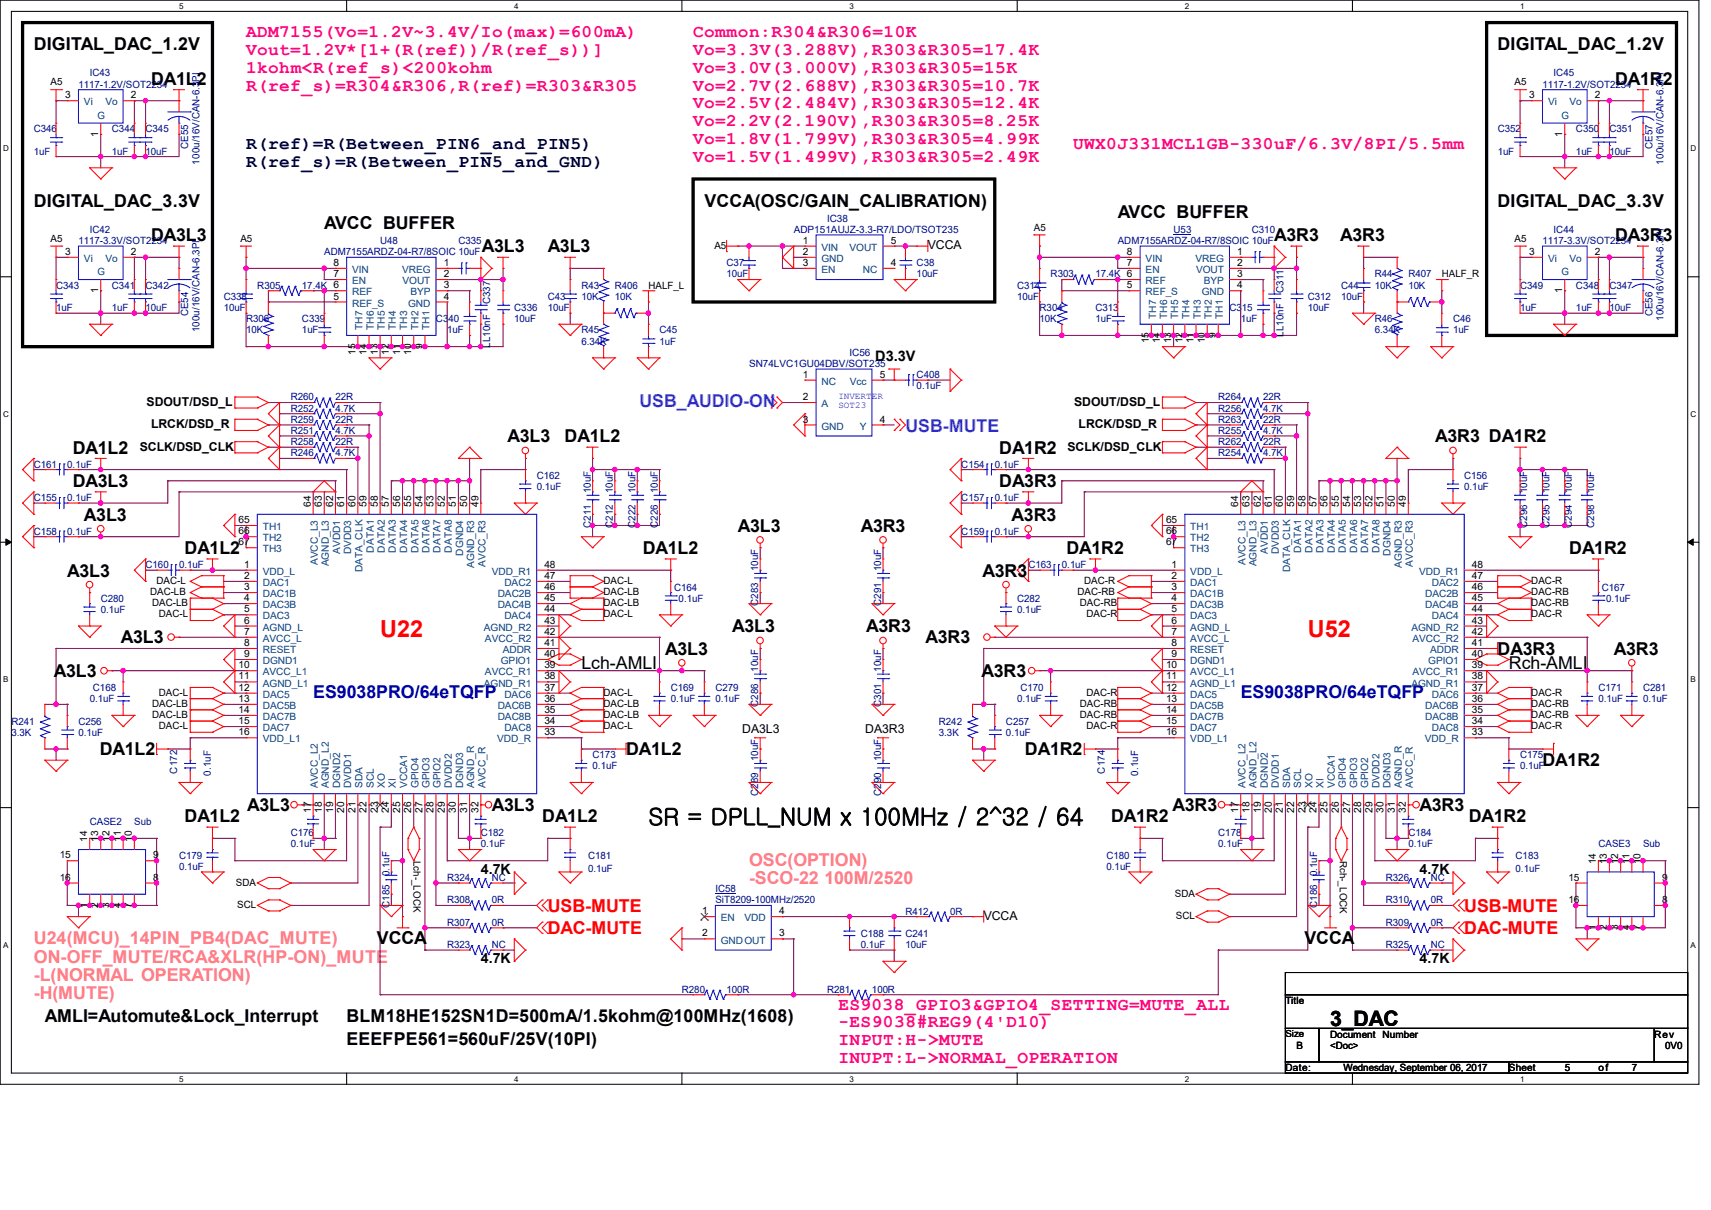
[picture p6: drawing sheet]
<svg xmlns="http://www.w3.org/2000/svg" width="420mm" height="297mm" viewBox="0 0 420 297" stroke-linecap="round" stroke-linejoin="round" font-family="sans-serif">
<defs><g id="words">
<g font-size="5.8" fill="#f00">
<text x="93.3" y="156.3">U22</text>
<text x="321" y="156.3">U52</text>
</g>
<text font-size="5.8" x="159.2" y="202.5">SR = DPLL_NUM x 100MHz / 2^32 / 64</text>
<text font-size="5.2" x="326.5" y="251.8">3_DAC</text>
<g font-size="4.4" fill="#ff0080">
<text x="60.4" y="9.2">ADM7155(Vo=1.2V~3.4V/Io(max)=600mA)</text>
<text x="170.1" y="9.2">Common:R304&amp;R306=10K</text>
<text x="60.4" y="13.5">Vout=1.2V*[1+(R(ref))/R(ref_s))]</text>
<text x="60.4" y="17.9">1kohm&lt;R(ref_s)&lt;200kohm</text>
<text x="170.1" y="13.5">Vo=3.3V(3.288V),R303&amp;R305=17.4K</text>
<text x="170.1" y="17.9">Vo=3.0V(3.000V),R303&amp;R305=15K</text>
<text x="60.4" y="22.3">R(ref_s)=R304&amp;R306,R(ref)=R303&amp;R305</text>
<text x="170.1" y="22.3">Vo=2.7V(2.688V),R303&amp;R305=10.7K</text>
<text x="170.1" y="26.6">Vo=2.5V(2.484V),R303&amp;R305=12.4K</text>
<text x="170.1" y="31">Vo=2.2V(2.190V),R303&amp;R305=8.25K</text>
<text x="170.1" y="35.3">Vo=1.8V(1.799V),R303&amp;R305=4.99K</text>
<text x="170.1" y="39.7">Vo=1.5V(1.499V),R303&amp;R305=2.49K</text>
<text x="263.4" y="36.6">UWX0J331MCL1GB-330uF/6.3V/8PI/5.5mm</text>
<text x="205.8" y="247.8">ES9038_GPIO3&amp;GPIO4_SETTING=MUTE_ALL</text>
<text x="205.8" y="252.2">-ES9038#REG9(4'D10)</text>
<text x="205.8" y="256.5">INPUT:H-&gt;MUTE</text>
<text x="205.8" y="260.9">INUPT:L-&gt;NORMAL_OPERATION</text>
</g>
<g font-size="4.4">
<text x="8.3" y="12.3">DIGITAL_DAC_1.2V</text>
<text x="367.6" y="12.3">DIGITAL_DAC_1.2V</text>
<text x="37.1" y="20.8">DA1L2</text>
<text x="396.5" y="20.8">DA1R2</text>
<text x="8.3" y="50.7">DIGITAL_DAC_3.3V</text>
<text x="172.9" y="50.7">VCCA(OSC/GAIN_CALIBRATION)</text>
<text x="274.4" y="53.5">AVCC BUFFER</text>
<text x="367.6" y="50.7">DIGITAL_DAC_3.3V</text>
<text x="37.1" y="59.2">DA3L3</text>
<text x="79.6" y="56.2">AVCC BUFFER</text>
<text x="312.8" y="59.2">A3R3</text>
<text x="329" y="59.2">A3R3</text>
<text x="396.5" y="59.2">DA3R3</text>
<text x="118.3" y="61.9">A3L3</text>
<text x="134.5" y="61.9">A3L3</text>
<text x="17.9" y="111.3">DA1L2</text>
<text x="124.6" y="108.6">A3L3</text>
<text x="138.6" y="108.6">DA1L2</text>
<text x="245.3" y="111.3">DA1R2</text>
<text x="352.3" y="108.6">A3R3 DA1R2</text>
<text x="17.9" y="119.5">DA3L3</text>
<text x="245.3" y="119.5">DA3R3</text>
<text x="20.6" y="127.8">A3L3</text>
<text x="181.1" y="130.5">A3L3</text>
<text x="211.3" y="130.5">A3R3</text>
<text x="248.3" y="127.8">A3R3</text>
<text x="45.3" y="136">DA1L2</text>
<text x="157.8" y="136">DA1L2</text>
<text x="261.7" y="136">DA1R2</text>
<text x="385.2" y="136">DA1R2</text>
<text x="16.5" y="141.5">A3L3</text>
<text x="241.2" y="141.5">A3R3</text>
<text x="179.7" y="155.2">A3L3</text>
<text x="212.6" y="155.2">A3R3</text>
<text x="29.7" y="157.9">A3L3</text>
<text x="163.3" y="160.7">A3L3</text>
<text x="227.2" y="157.9">A3R3</text>
<text x="367.6" y="160.7">DA3R3</text>
<text x="396.2" y="160.7">A3R3</text>
<text x="13.2" y="166.2">A3L3</text>
<text x="142.7" y="164.2">Lch-AMLI</text>
<text x="240.9" y="166.2">A3R3</text>
<text x="370.4" y="164.2">Rch-AMLI</text>
<text x="24.5" y="185.4">DA1L2</text>
<text x="153.7" y="185.4">DA1L2</text>
<text x="251.6" y="185.4">DA1R2</text>
<text x="378.6" y="188.1">DA1R2</text>
<text x="45.3" y="201.8">DA1L2</text>
<text x="60.7" y="199.1">A3L3</text>
<text x="120.7" y="199.1">A3L3</text>
<text x="133.1" y="201.8">DA1L2</text>
<text x="272.7" y="201.8">DA1R2</text>
<text x="287.8" y="199.1">A3R3</text>
<text x="348.4" y="199.1">A3R3</text>
<text x="360.5" y="201.8">DA1R2</text>
<text x="92.5" y="231.8">VCCA</text>
<text x="320.2" y="231.8">VCCA</text>
<text x="11" y="251">AMLI=Automute&amp;Lock_Interrupt</text>
<text x="85.1" y="251">BLM18HE152SN1D=500mA/1.5kohm@100MHz(1608)</text>
<text x="85.1" y="256.5">EEEFPE561=560uF/25V(10PI)</text>
</g>
<g font-size="4.4" fill="#000040">
<text x="60.4" y="36.6">R(ref)=R(Between_PIN6_and_PIN5)</text>
<text x="60.4" y="41">R(ref_s)=R(Between_PIN5_and_GND)</text>
</g>
<g font-size="4.4" fill="#8000ff">
<text x="157" y="99.8">USB_AUDIO-ON</text>
<text x="222.2" y="106.1">USB-MUTE</text>
</g>
<g font-size="4.4" fill="#000080">
<text x="76.9" y="171.4">ES9038PRO/64eTQFP</text>
<text x="304.5" y="171.4">ES9038PRO/64eTQFP</text>
</g>
<g font-size="4.4" fill="#ff8080">
<text x="183.9" y="212.6">OSC(OPTION)</text>
<text x="183.9" y="217">-SCO-22 100M/2520</text>
<text x="8.3" y="231.8">U24(MCU)_14PIN_PB4(DAC_MUTE)</text>
<text x="8.3" y="236.3">ON-OFF_MUTE/RCA&amp;XLR(HP-ON)_MUTE</text>
<text x="8.3" y="240.7">-L(NORMAL OPERATION)</text>
<text x="8.3" y="245.2">-H(MUTE)</text>
</g>
<g font-size="4.4" fill="#f00">
<text x="134.5" y="223.8">USB-MUTE</text>
<text x="359.4" y="223.8">USB-MUTE</text>
<text x="134.5" y="229.3">DAC-MUTE</text>
<text x="359.4" y="229.3">DAC-MUTE</text>
</g>
<text font-size="3.6" x="214.8" y="88.6">D3.3V</text>
<g font-size="3.5">
<text x="118" y="214.5">4.7K</text>
<text x="348.4" y="214.5">4.7K</text>
<text x="118" y="236.4">4.7K</text>
<text x="348.4" y="236.4">4.7K</text>
</g>
<g font-size="3">
<text x="227.8" y="61.2">VCCA</text>
<text x="36" y="99.7">SDOUT/DSD_L</text>
<text x="263.7" y="99.7">SDOUT/DSD_L</text>
<text x="37.1" y="105.1">LRCK/DSD_R</text>
<text x="264.8" y="105.1">LRCK/DSD_R</text>
<text x="34.3" y="110.6">SCLK/DSD_CLK</text>
<text x="262" y="110.6">SCLK/DSD_CLK</text>
<text x="182.2" y="180">DA3L3</text>
<text x="212.4" y="180">DA3R3</text>
<text x="241.5" y="225.8">VCCA</text>
</g>
<g font-size="2.5">
<text x="12.4" y="21">A5</text>
<text x="371.8" y="21">A5</text>
<text x="16" y="24.1">3</text>
<text x="32.1" y="24.1">2</text>
<text x="375.4" y="24.1">3</text>
<text x="391.5" y="24.1">2</text>
<text x="24.1" y="33.5" transform="rotate(-90 24.1 33.5)">1</text>
<text x="383.5" y="33.5" transform="rotate(-90 383.5 33.5)">1</text>
<text x="12.4" y="59.4">A5</text>
<text x="59" y="59.4">A5</text>
<text x="197.1" y="59.8">1</text>
<text x="218.7" y="59.8">5</text>
<text x="253.8" y="56.6">A5</text>
<text x="371.8" y="59.4">A5</text>
<text x="16" y="62.6">3</text>
<text x="32.1" y="62.6">2</text>
<text x="81.8" y="65.3">8</text>
<text x="108.9" y="65.3">1</text>
<text x="175.3" y="61">A5</text>
<text x="197.1" y="62.6">2</text>
<text x="197.1" y="65.3">3</text>
<text x="218.7" y="65.3">4</text>
<text x="276.6" y="65.3">7</text>
<text x="276.6" y="62.6">8</text>
<text x="303.7" y="65.3">2</text>
<text x="303.7" y="62.6">1</text>
<text x="375.4" y="62.6">3</text>
<text x="391.5" y="62.6">2</text>
<text x="24.1" y="71.9" transform="rotate(-90 24.1 71.9)">1</text>
<text x="81.8" y="68">7</text>
<text x="108.9" y="70.8">3</text>
<text x="108.9" y="68">2</text>
<text x="159.2" y="70.9">HALF_L</text>
<text x="276.6" y="70.8">5</text>
<text x="303.7" y="70.8">4</text>
<text x="303.7" y="68">3</text>
<text x="353.9" y="68.1">HALF_R</text>
<text x="383.5" y="71.9" transform="rotate(-90 383.5 71.9)">1</text>
<text x="81.8" y="73.5">5</text>
<text x="108.9" y="73.5">4</text>
<text x="298.4" y="82.9" transform="rotate(-90 298.4 82.9)">9</text>
<text x="87.2" y="87" transform="rotate(-90 87.2 87)">15</text>
<text x="90" y="87" transform="rotate(-90 90 87)">14</text>
<text x="92.7" y="87" transform="rotate(-90 92.7 87)">13</text>
<text x="95.5" y="87" transform="rotate(-90 95.5 87)">12</text>
<text x="98.2" y="87" transform="rotate(-90 98.2 87)">11</text>
<text x="101" y="87" transform="rotate(-90 101 87)">10</text>
<text x="103.7" y="85.6" transform="rotate(-90 103.7 85.6)">9</text>
<text x="282" y="84.3" transform="rotate(-90 282 84.3)">15</text>
<text x="284.7" y="84.3" transform="rotate(-90 284.7 84.3)">14</text>
<text x="287.5" y="84.3" transform="rotate(-90 287.5 84.3)">13</text>
<text x="290.2" y="84.3" transform="rotate(-90 290.2 84.3)">12</text>
<text x="293" y="84.3" transform="rotate(-90 293 84.3)">11</text>
<text x="295.7" y="84.3" transform="rotate(-90 295.7 84.3)">10</text>
<text x="197.1" y="92.7">1</text>
<text x="215.9" y="92.7">5</text>
<text x="197.1" y="98.2">2</text>
<text x="197.1" y="103.7">3</text>
<text x="215.9" y="103.7">4</text>
<text x="76.3" y="124.3" transform="rotate(-90 76.3 124.3)">64</text>
<text x="79" y="124.3" transform="rotate(-90 79 124.3)">63</text>
<text x="81.7" y="124.3" transform="rotate(-90 81.7 124.3)">62</text>
<text x="84.5" y="124.3" transform="rotate(-90 84.5 124.3)">61</text>
<text x="87.2" y="124.3" transform="rotate(-90 87.2 124.3)">60</text>
<text x="90" y="124.3" transform="rotate(-90 90 124.3)">59</text>
<text x="92.7" y="124.3" transform="rotate(-90 92.7 124.3)">58</text>
<text x="95.5" y="124.3" transform="rotate(-90 95.5 124.3)">57</text>
<text x="98.2" y="124.3" transform="rotate(-90 98.2 124.3)">56</text>
<text x="101" y="124.3" transform="rotate(-90 101 124.3)">55</text>
<text x="103.7" y="124.3" transform="rotate(-90 103.7 124.3)">54</text>
<text x="106.4" y="124.3" transform="rotate(-90 106.4 124.3)">53</text>
<text x="109.2" y="124.3" transform="rotate(-90 109.2 124.3)">52</text>
<text x="111.9" y="124.3" transform="rotate(-90 111.9 124.3)">51</text>
<text x="114.7" y="124.3" transform="rotate(-90 114.7 124.3)">50</text>
<text x="117.4" y="124.3" transform="rotate(-90 117.4 124.3)">49</text>
<text x="303.9" y="124.3" transform="rotate(-90 303.9 124.3)">64</text>
<text x="306.7" y="124.3" transform="rotate(-90 306.7 124.3)">63</text>
<text x="309.5" y="124.3" transform="rotate(-90 309.5 124.3)">62</text>
<text x="312.2" y="124.3" transform="rotate(-90 312.2 124.3)">61</text>
<text x="314.9" y="124.3" transform="rotate(-90 314.9 124.3)">60</text>
<text x="317.7" y="124.3" transform="rotate(-90 317.7 124.3)">59</text>
<text x="320.4" y="124.3" transform="rotate(-90 320.4 124.3)">58</text>
<text x="323.2" y="124.3" transform="rotate(-90 323.2 124.3)">57</text>
<text x="325.9" y="124.3" transform="rotate(-90 325.9 124.3)">56</text>
<text x="328.6" y="124.3" transform="rotate(-90 328.6 124.3)">55</text>
<text x="331.4" y="124.3" transform="rotate(-90 331.4 124.3)">54</text>
<text x="334.1" y="124.3" transform="rotate(-90 334.1 124.3)">53</text>
<text x="336.9" y="124.3" transform="rotate(-90 336.9 124.3)">52</text>
<text x="339.6" y="124.3" transform="rotate(-90 339.6 124.3)">51</text>
<text x="342.3" y="124.3" transform="rotate(-90 342.3 124.3)">50</text>
<text x="345.1" y="124.3" transform="rotate(-90 345.1 124.3)">49</text>
<text x="58.5" y="131.1">66</text>
<text x="58.5" y="128.4">65</text>
<text x="286.2" y="131.1">66</text>
<text x="286.2" y="128.4">65</text>
<text x="58.5" y="133.9">67</text>
<text x="286.2" y="133.9">67</text>
<text x="38.4" y="143.3">DAC-L</text>
<text x="59.9" y="139.4">1</text>
<text x="59.9" y="142.1">2</text>
<text x="133.6" y="142.1">47</text>
<text x="133.6" y="139.4">48</text>
<text x="148.2" y="143.3">DAC-L</text>
<text x="266.2" y="143.3">DAC-R</text>
<text x="287.6" y="139.4">1</text>
<text x="287.6" y="142.1">2</text>
<text x="361.3" y="142.1">47</text>
<text x="361.3" y="139.4">48</text>
<text x="375.9" y="143.3">DAC-R</text>
<text x="36.8" y="146">DAC-LB</text>
<text x="37.3" y="148.8">DAC-LB</text>
<text x="59.9" y="144.9">3</text>
<text x="59.9" y="147.6">4</text>
<text x="133.6" y="147.6">45</text>
<text x="133.6" y="144.9">46</text>
<text x="148.2" y="146">DAC-LB</text>
<text x="148.2" y="148.8">DAC-LB</text>
<text x="264.5" y="146">DAC-RB</text>
<text x="265.1" y="148.8">DAC-RB</text>
<text x="287.6" y="144.9">3</text>
<text x="287.6" y="147.6">4</text>
<text x="361.3" y="147.6">45</text>
<text x="361.3" y="144.9">46</text>
<text x="375.9" y="146">DAC-RB</text>
<text x="375.9" y="148.8">DAC-RB</text>
<text x="39" y="151.5">DAC-L</text>
<text x="59.9" y="150.3">5</text>
<text x="59.9" y="153.1">6</text>
<text x="59.9" y="155.8">7</text>
<text x="133.6" y="155.8">42</text>
<text x="133.6" y="153.1">43</text>
<text x="133.6" y="150.3">44</text>
<text x="148.2" y="151.5">DAC-L</text>
<text x="266.7" y="151.5">DAC-R</text>
<text x="287.6" y="150.3">5</text>
<text x="287.6" y="153.1">6</text>
<text x="287.6" y="155.8">7</text>
<text x="361.3" y="155.8">42</text>
<text x="361.3" y="153.1">43</text>
<text x="361.3" y="150.3">44</text>
<text x="375.9" y="151.5">DAC-R</text>
<text x="59.9" y="158.6">8</text>
<text x="59.9" y="161.3">9</text>
<text x="133.6" y="161.3">40</text>
<text x="133.6" y="158.6">41</text>
<text x="287.6" y="158.6">8</text>
<text x="287.6" y="161.3">9</text>
<text x="361.3" y="161.3">40</text>
<text x="361.3" y="158.6">41</text>
<text x="58.5" y="164">10</text>
<text x="58.5" y="166.8">11</text>
<text x="133.6" y="166.8">38</text>
<text x="133.6" y="164">39</text>
<text x="286.2" y="164">10</text>
<text x="286.2" y="166.8">11</text>
<text x="361.3" y="166.8">38</text>
<text x="361.3" y="164">39</text>
<text x="37.3" y="173.5">DAC-LB</text>
<text x="39" y="170.7">DAC-L</text>
<text x="58.5" y="169.5">12</text>
<text x="58.5" y="172.3">13</text>
<text x="133.6" y="172.3">36</text>
<text x="133.6" y="169.5">37</text>
<text x="148.2" y="170.7">DAC-L</text>
<text x="148.2" y="173.5">DAC-LB</text>
<text x="265.1" y="173.5">DAC-RB</text>
<text x="266.7" y="170.7">DAC-R</text>
<text x="286.2" y="169.5">12</text>
<text x="286.2" y="172.3">13</text>
<text x="361.3" y="172.3">36</text>
<text x="361.3" y="169.5">37</text>
<text x="375.9" y="170.7">DAC-R</text>
<text x="375.9" y="173.5">DAC-RB</text>
<text x="37.3" y="176.2">DAC-LB</text>
<text x="39" y="178.9">DAC-L</text>
<text x="58.5" y="175">14</text>
<text x="58.5" y="177.8">15</text>
<text x="133.6" y="177.8">34</text>
<text x="133.6" y="175">35</text>
<text x="148.2" y="178.9">DAC-L</text>
<text x="148.2" y="176.2">DAC-LB</text>
<text x="265.1" y="176.2">DAC-RB</text>
<text x="266.7" y="178.9">DAC-R</text>
<text x="286.2" y="175">14</text>
<text x="286.2" y="177.8">15</text>
<text x="361.3" y="177.8">34</text>
<text x="361.3" y="175">35</text>
<text x="375.9" y="176.2">DAC-RB</text>
<text x="375.9" y="178.9">DAC-R</text>
<text x="58.5" y="180.5">16</text>
<text x="133.6" y="180.5">33</text>
<text x="286.2" y="180.5">16</text>
<text x="361.3" y="180.5">33</text>
<text x="76.3" y="199.5" transform="rotate(-90 76.3 199.5)">17</text>
<text x="79" y="199.5" transform="rotate(-90 79 199.5)">18</text>
<text x="81.7" y="199.5" transform="rotate(-90 81.7 199.5)">19</text>
<text x="84.5" y="199.5" transform="rotate(-90 84.5 199.5)">20</text>
<text x="87.2" y="199.5" transform="rotate(-90 87.2 199.5)">21</text>
<text x="90" y="199.5" transform="rotate(-90 90 199.5)">22</text>
<text x="92.7" y="199.5" transform="rotate(-90 92.7 199.5)">23</text>
<text x="95.5" y="199.5" transform="rotate(-90 95.5 199.5)">24</text>
<text x="98.2" y="199.5" transform="rotate(-90 98.2 199.5)">25</text>
<text x="101" y="199.5" transform="rotate(-90 101 199.5)">26</text>
<text x="103.7" y="199.5" transform="rotate(-90 103.7 199.5)">27</text>
<text x="106.4" y="199.5" transform="rotate(-90 106.4 199.5)">28</text>
<text x="109.2" y="199.5" transform="rotate(-90 109.2 199.5)">29</text>
<text x="111.9" y="199.5" transform="rotate(-90 111.9 199.5)">30</text>
<text x="114.7" y="199.5" transform="rotate(-90 114.7 199.5)">31</text>
<text x="117.4" y="199.5" transform="rotate(-90 117.4 199.5)">32</text>
<text x="303.9" y="199.5" transform="rotate(-90 303.9 199.5)">17</text>
<text x="306.7" y="199.5" transform="rotate(-90 306.7 199.5)">18</text>
<text x="309.5" y="199.5" transform="rotate(-90 309.5 199.5)">19</text>
<text x="312.2" y="199.5" transform="rotate(-90 312.2 199.5)">20</text>
<text x="314.9" y="199.5" transform="rotate(-90 314.9 199.5)">21</text>
<text x="317.7" y="199.5" transform="rotate(-90 317.7 199.5)">22</text>
<text x="320.4" y="199.5" transform="rotate(-90 320.4 199.5)">23</text>
<text x="323.2" y="199.5" transform="rotate(-90 323.2 199.5)">24</text>
<text x="325.9" y="199.5" transform="rotate(-90 325.9 199.5)">25</text>
<text x="328.6" y="199.5" transform="rotate(-90 328.6 199.5)">26</text>
<text x="331.4" y="199.5" transform="rotate(-90 331.4 199.5)">27</text>
<text x="334.1" y="199.5" transform="rotate(-90 334.1 199.5)">28</text>
<text x="336.9" y="199.5" transform="rotate(-90 336.9 199.5)">29</text>
<text x="339.6" y="199.5" transform="rotate(-90 339.6 199.5)">30</text>
<text x="342.3" y="199.5" transform="rotate(-90 342.3 199.5)">31</text>
<text x="345.1" y="199.5" transform="rotate(-90 345.1 199.5)">32</text>
<text x="21.4" y="206.6" transform="rotate(-90 21.4 206.6)">14</text>
<text x="24.1" y="206.6" transform="rotate(-90 24.1 206.6)">13</text>
<text x="26.9" y="206.6" transform="rotate(-90 26.9 206.6)">12</text>
<text x="29.6" y="206.6" transform="rotate(-90 29.6 206.6)">11</text>
<text x="32.4" y="206.6" transform="rotate(-90 32.4 206.6)">10</text>
<text x="14.6" y="210.7">15</text>
<text x="37.6" y="210.7">9</text>
<text x="101.5" y="211.3" transform="rotate(90 101.5 211.3)">Lch-_LOCK</text>
<text x="328.9" y="211.3" transform="rotate(90 328.9 211.3)">Rch-_LOCK</text>
<text x="391.7" y="212.1" transform="rotate(-90 391.7 212.1)">14</text>
<text x="394.5" y="212.1" transform="rotate(-90 394.5 212.1)">13</text>
<text x="397.2" y="212.1" transform="rotate(-90 397.2 212.1)">12</text>
<text x="400" y="212.1" transform="rotate(-90 400 212.1)">11</text>
<text x="402.7" y="212.1" transform="rotate(-90 402.7 212.1)">10</text>
<text x="14.6" y="216.2">16</text>
<text x="37.6" y="216.2">8</text>
<text x="57.9" y="217.4">SDA</text>
<text x="288.4" y="220.1">SDA</text>
<text x="385" y="216.2">15</text>
<text x="385" y="221.7">16</text>
<text x="408" y="221.7">8</text>
<text x="408" y="216.2">9</text>
<text x="21.4" y="222.8" transform="rotate(-90 21.4 222.8)">1</text>
<text x="24.1" y="222.8" transform="rotate(-90 24.1 222.8)">2</text>
<text x="26.9" y="222.8" transform="rotate(-90 26.9 222.8)">3</text>
<text x="29.6" y="222.8" transform="rotate(-90 29.6 222.8)">4</text>
<text x="32.4" y="222.8" transform="rotate(-90 32.4 222.8)">7</text>
<text x="58.2" y="222.8">SCL</text>
<text x="172.3" y="224.4">1</text>
<text x="191.2" y="224.4">4</text>
<text x="288.6" y="225.6">SCL</text>
<text x="172.3" y="229.9">2</text>
<text x="191.2" y="229.9">3</text>
<text x="391.7" y="228.3" transform="rotate(-90 391.7 228.3)">1</text>
<text x="394.5" y="228.3" transform="rotate(-90 394.5 228.3)">2</text>
<text x="397.2" y="228.3" transform="rotate(-90 397.2 228.3)">3</text>
<text x="400" y="228.3" transform="rotate(-90 400 228.3)">4</text>
<text x="402.7" y="228.3" transform="rotate(-90 402.7 228.3)">7</text>
<text x="315.5" y="246.4">Title</text>
<text x="318.3" y="257.4">B</text>
<text x="326.5" y="254.7">Document</text>
<text x="326.5" y="257.4">&lt;Doc&gt;</text>
<text x="339.4" y="254.7">Number</text>
<text x="406.1" y="254.7">Rev</text>
<text x="408.8" y="257.4">0V0</text>
<text x="315.5" y="262.9">Date:</text>
<text x="329.8" y="262.9">Wednesday, September 06, 2017</text>
<text x="370.4" y="262.9">Sheet</text>
<text x="384.1" y="262.9">5</text>
<text x="392.3" y="262.9">of</text>
<text x="400.6" y="262.9">7</text>
</g>
<g font-size="2.5" fill="#000080">
<text x="19.3" y="21.5">1117-1.2V/SOT2234</text>
<text x="22" y="18.8">IC43</text>
<text x="378.6" y="21.5">1117-1.2V/SOT2234</text>
<text x="381.3" y="18.8">IC45</text>
<text x="8.3" y="32.5">C346</text>
<text x="27.5" y="32.5">C344</text>
<text x="35.7" y="32.5">C345</text>
<text x="367.6" y="32.5">C352</text>
<text x="386.8" y="32.5">C350</text>
<text x="395.1" y="32.5">C351</text>
<text x="8.3" y="38">1uF</text>
<text x="27.5" y="38">1uF</text>
<text x="35.7" y="38">10uF</text>
<text x="46.2" y="36.5" transform="rotate(-90 46.2 36.5)">CE55</text>
<text x="49" y="40.4" transform="rotate(-90 49 40.4)">100u/16V/CAN-6.3PI</text>
<text x="367.6" y="38">1uF</text>
<text x="386.8" y="38">1uF</text>
<text x="395.1" y="38">10uF</text>
<text x="405.6" y="36.5" transform="rotate(-90 405.6 36.5)">CE57</text>
<text x="408.3" y="40.4" transform="rotate(-90 408.3 40.4)">100u/16V/CAN-6.3PI</text>
<text x="19.3" y="59.9">1117-3.3V/SOT2234</text>
<text x="22" y="57.1">IC42</text>
<text x="93.3" y="59.9">U48</text>
<text x="112.5" y="59.9">C335</text>
<text x="194.8" y="57.1">ADP151AUJZ-3.3-R7/LDO/TSOT235</text>
<text x="203" y="54.4">IC38</text>
<text x="274.4" y="59.9">ADM7155ARDZ-04-R7/8SOIC 10uF</text>
<text x="288.1" y="57.1">U53</text>
<text x="307.3" y="57.1">C310</text>
<text x="378.6" y="59.9">1117-3.3V/SOT2234</text>
<text x="381.3" y="57.1">IC44</text>
<text x="79.6" y="62.7">ADM7155ARDZ-04-R7/8SOIC 10uF</text>
<text x="178.4" y="65.4">C37</text>
<text x="225" y="65.4">C38</text>
<text x="13.8" y="70.9">C343</text>
<text x="27.5" y="70.9">C341</text>
<text x="35.7" y="70.9">C342</text>
<text x="63.2" y="70.9">R305</text>
<text x="74.1" y="70.9">17.4K 6</text>
<text x="142.7" y="70.9">R43</text>
<text x="150.9" y="70.9">R406</text>
<text x="178.4" y="68.1">10uF</text>
<text x="225" y="68.1">10uF</text>
<text x="249.7" y="70.9">C314</text>
<text x="257.9" y="68.1">R303</text>
<text x="268.9" y="68.1">17.4K 6</text>
<text x="315" y="71.9" transform="rotate(-90 315 71.9)">C311</text>
<text x="329.2" y="70.9">C44</text>
<text x="337.5" y="68.1">R44</text>
<text x="337.5" y="70.9">10K</text>
<text x="345.7" y="68.1">R407</text>
<text x="345.7" y="70.9">10K</text>
<text x="373.1" y="70.9">C349</text>
<text x="386.8" y="70.9">C348</text>
<text x="395.1" y="70.9">C347</text>
<text x="13.8" y="76.4">1uF</text>
<text x="27.5" y="76.4">1uF</text>
<text x="35.7" y="76.4">10uF</text>
<text x="46.2" y="77.7" transform="rotate(-90 46.2 77.7)">CE54</text>
<text x="54.9" y="73.6">C338</text>
<text x="54.9" y="76.4">10uF</text>
<text x="120.3" y="74.7" transform="rotate(-90 120.3 74.7)">C337</text>
<text x="126.2" y="76.4">C336</text>
<text x="134.5" y="73.6">C43</text>
<text x="134.5" y="76.4">10uF</text>
<text x="142.7" y="73.6">10K</text>
<text x="150.9" y="73.6">10K</text>
<text x="249.7" y="73.6">10uF</text>
<text x="255.2" y="76.4">R304</text>
<text x="268.9" y="76.4">C313</text>
<text x="301.8" y="76.4">C315</text>
<text x="321" y="73.6">C312</text>
<text x="321" y="76.4">10uF</text>
<text x="329.2" y="73.6">10uF</text>
<text x="373.1" y="76.4">1uF</text>
<text x="386.8" y="76.4">1uF</text>
<text x="395.1" y="76.4">10uF</text>
<text x="405.6" y="77.7" transform="rotate(-90 405.6 77.7)">CE56</text>
<text x="49" y="81.5" transform="rotate(-90 49 81.5)">100u/16V/CAN-6.3PI</text>
<text x="60.4" y="79.1">R306</text>
<text x="60.4" y="81.8">10K</text>
<text x="74.1" y="79.1">C339</text>
<text x="74.1" y="81.8">1uF</text>
<text x="107" y="79.1">C340</text>
<text x="109.8" y="81.8">1uF</text>
<text x="126.2" y="79.1">10uF</text>
<text x="142.7" y="81.8">R45</text>
<text x="161.9" y="81.8">C45</text>
<text x="255.2" y="79.1">10K</text>
<text x="268.9" y="79.1">1uF</text>
<text x="304.5" y="79.1">1uF</text>
<text x="315" y="82.6" transform="rotate(-90 315 82.6)">LL10nF</text>
<text x="337.5" y="79.1">R46</text>
<text x="337.5" y="81.8">6.34K</text>
<text x="356.7" y="79.1">C46</text>
<text x="356.7" y="81.8">1uF</text>
<text x="408.3" y="78.8" transform="rotate(-90 408.3 78.8)">100u/16V/CAN-6.3PI</text>
<text x="120.3" y="85.3" transform="rotate(-90 120.3 85.3)">LL10nF</text>
<text x="142.7" y="84.6">6.34K</text>
<text x="161.9" y="84.6">1uF</text>
<text x="208.5" y="87.3">IC56</text>
<text x="183.9" y="90.1">SN74LVC1GU04DBV/SOT235</text>
<text x="225" y="92.8">C408</text>
<text x="225" y="95.5">0.1uF</text>
<text x="71.4" y="98.3">R260</text>
<text x="71.4" y="101">R252</text>
<text x="82.3" y="98.3">22R</text>
<text x="82.3" y="101">4.7K</text>
<text x="299" y="98.3">R264</text>
<text x="299" y="101">R256</text>
<text x="310" y="98.3">22R</text>
<text x="310" y="101">4.7K</text>
<text x="71.4" y="103.8">R259</text>
<text x="71.4" y="106.6">R251</text>
<text x="82.3" y="103.8">22R</text>
<text x="82.3" y="106.6">4.7K</text>
<text x="299" y="103.8">R263</text>
<text x="299" y="106.6">R255</text>
<text x="310" y="103.8">22R</text>
<text x="310" y="106.6">4.7K</text>
<text x="71.4" y="112">R246</text>
<text x="71.4" y="109.3">R258</text>
<text x="82.3" y="112">4.7K</text>
<text x="82.3" y="109.3">22R</text>
<text x="299" y="112">R254</text>
<text x="299" y="109.3">R262</text>
<text x="310" y="112">4.7K</text>
<text x="310" y="109.3">22R</text>
<text x="8.3" y="114.8">C161</text>
<text x="16.5" y="114.8">0.1uF</text>
<text x="131.7" y="117.5">C162</text>
<text x="236" y="114.8">C154</text>
<text x="244.2" y="114.8">0.1uF</text>
<text x="359.4" y="117.5">C156</text>
<text x="8.3" y="123">C155</text>
<text x="16.5" y="123">0.1uF</text>
<text x="131.7" y="120.3">0.1uF</text>
<text x="145" y="121" transform="rotate(-90 145 121)">10uF</text>
<text x="150.5" y="121" transform="rotate(-90 150.5 121)">10uF</text>
<text x="156" y="121" transform="rotate(-90 156 121)">10uF</text>
<text x="161.5" y="121" transform="rotate(-90 161.5 121)">10uF</text>
<text x="236" y="123">C157</text>
<text x="244.2" y="123">0.1uF</text>
<text x="359.4" y="120.3">0.1uF</text>
<text x="374.9" y="121" transform="rotate(-90 374.9 121)">10uF</text>
<text x="380.4" y="121" transform="rotate(-90 380.4 121)">10uF</text>
<text x="385.8" y="121" transform="rotate(-90 385.8 121)">10uF</text>
<text x="391.3" y="121" transform="rotate(-90 391.3 121)">10uF</text>
<text x="8.3" y="131.2">C158</text>
<text x="16.5" y="131.2">0.1uF</text>
<text x="145" y="129.5" transform="rotate(-90 145 129.5)">C211</text>
<text x="150.5" y="129.5" transform="rotate(-90 150.5 129.5)">C212</text>
<text x="156" y="129.5" transform="rotate(-90 156 129.5)">C222</text>
<text x="161.5" y="129.5" transform="rotate(-90 161.5 129.5)">C226</text>
<text x="236" y="131.2">C159</text>
<text x="244.2" y="131.2">0.1uF</text>
<text x="374.9" y="129.5" transform="rotate(-90 374.9 129.5)">C296</text>
<text x="380.4" y="129.5" transform="rotate(-90 380.4 129.5)">C295</text>
<text x="385.8" y="129.5" transform="rotate(-90 385.8 129.5)">C294</text>
<text x="391.3" y="129.5" transform="rotate(-90 391.3 129.5)">C298</text>
<text x="35.7" y="139.4">C160</text>
<text x="44" y="139.4">0.1uF</text>
<text x="186.1" y="140.2" transform="rotate(-90 186.1 140.2)">10uF</text>
<text x="216.3" y="140.2" transform="rotate(-90 216.3 140.2)">10uF</text>
<text x="252.4" y="139.4">C163</text>
<text x="260.7" y="139.4">0.1uF</text>
<text x="24.7" y="147.7">C280</text>
<text x="165.5" y="144.9">C164</text>
<text x="166.6" y="147.7">0.1uF</text>
<text x="186.1" y="148.7" transform="rotate(-90 186.1 148.7)">C283</text>
<text x="216.3" y="148.7" transform="rotate(-90 216.3 148.7)">C291</text>
<text x="249.7" y="147.7">C282</text>
<text x="393.2" y="144.9">C167</text>
<text x="394.3" y="147.7">0.1uF</text>
<text x="24.7" y="150.4">0.1uF</text>
<text x="249.7" y="150.4">0.1uF</text>
<text x="186.1" y="164.9" transform="rotate(-90 186.1 164.9)">10uF</text>
<text x="216.3" y="164.9" transform="rotate(-90 216.3 164.9)">10uF</text>
<text x="22" y="172.4">0.1uF</text>
<text x="22.8" y="169.6">C168</text>
<text x="164.6" y="169.6">C169</text>
<text x="164.6" y="172.4">0.1uF</text>
<text x="175.6" y="169.6">C279</text>
<text x="175.6" y="172.4">0.1uF</text>
<text x="186.1" y="173.4" transform="rotate(-90 186.1 173.4)">C286</text>
<text x="216.3" y="173.4" transform="rotate(-90 216.3 173.4)">C301</text>
<text x="249.7" y="172.4">0.1uF</text>
<text x="250.5" y="169.6">C170</text>
<text x="392.3" y="169.6">C171</text>
<text x="392.3" y="172.4">0.1uF</text>
<text x="403.3" y="169.6">C281</text>
<text x="403.3" y="172.4">0.1uF</text>
<text x="2.8" y="177.8">R241</text>
<text x="19.3" y="177.8">C256</text>
<text x="230.5" y="177.8">R242</text>
<text x="246.9" y="177.8">C257</text>
<text x="2.8" y="180.6">3.3K</text>
<text x="19.3" y="180.6">0.1uF</text>
<text x="230.5" y="180.6">3.3K</text>
<text x="246.9" y="180.6">0.1uF</text>
<text x="43.5" y="189.9" transform="rotate(-90 43.5 189.9)">C172</text>
<text x="51.7" y="190.4" transform="rotate(-90 51.7 190.4)">0.1uF</text>
<text x="145.5" y="186.1">C173</text>
<text x="145.5" y="188.8">0.1uF</text>
<text x="186.1" y="186.9" transform="rotate(-90 186.1 186.9)">10uF</text>
<text x="216.3" y="186.9" transform="rotate(-90 216.3 186.9)">10uF</text>
<text x="271.2" y="189.9" transform="rotate(-90 271.2 189.9)">C174</text>
<text x="279.4" y="190.4" transform="rotate(-90 279.4 190.4)">0.1uF</text>
<text x="373.1" y="186.1">C175</text>
<text x="373.1" y="188.8">0.1uF</text>
<text x="186.1" y="195.4" transform="rotate(-90 186.1 195.4)">C289</text>
<text x="216.3" y="195.4" transform="rotate(-90 216.3 195.4)">C290</text>
<text x="22" y="202.6">CASE2</text>
<text x="33" y="202.6">Sub</text>
<text x="71.4" y="205.3">C176</text>
<text x="71.4" y="208">0.1uF</text>
<text x="118" y="205.3">C182</text>
<text x="118" y="208">0.1uF</text>
<text x="299" y="205.3">C178</text>
<text x="299" y="208">0.1uF</text>
<text x="345.7" y="205.3">C184</text>
<text x="345.7" y="208">0.1uF</text>
<text x="392.3" y="208">CASE3</text>
<text x="403.3" y="208">Sub</text>
<text x="43.9" y="210.8">C179</text>
<text x="43.9" y="213.5">0.1uF</text>
<text x="95.6" y="215.1" transform="rotate(-90 95.6 215.1)">0.1uF</text>
<text x="144.4" y="210.8">C181</text>
<text x="144.4" y="214.1">0.1uF</text>
<text x="271.6" y="210.8">C180</text>
<text x="271.6" y="213.5">0.1uF</text>
<text x="323.3" y="215.1" transform="rotate(-90 323.3 215.1)">0.1uF</text>
<text x="372" y="210.8">C183</text>
<text x="372" y="214.1">0.1uF</text>
<text x="109.8" y="216.3">R324</text>
<text x="109.8" y="221.7">R308</text>
<text x="120.7" y="216.3">NC</text>
<text x="120.7" y="221.7">0R</text>
<text x="175.6" y="219">IC58</text>
<text x="175.6" y="221.7">SiT8209-100MHz/2520</text>
<text x="340.2" y="216.3">R326</text>
<text x="340.2" y="221.7">R310</text>
<text x="351.2" y="216.3">NC</text>
<text x="351.2" y="221.7">0R</text>
<text x="95.6" y="222.8" transform="rotate(-90 95.6 222.8)">C185</text>
<text x="109.8" y="227.2">R307</text>
<text x="120.7" y="227.2">0R</text>
<text x="222.3" y="224.5">R412</text>
<text x="233.2" y="224.5">0R</text>
<text x="323.3" y="222.8" transform="rotate(-90 323.3 222.8)">C186</text>
<text x="340.2" y="227.2">R309</text>
<text x="351.2" y="227.2">0R</text>
<text x="109.8" y="232.7">R323</text>
<text x="120.7" y="232.7">NC</text>
<text x="211.3" y="230">C188</text>
<text x="211.3" y="232.7">0.1uF</text>
<text x="222.3" y="230">C241</text>
<text x="222.3" y="232.7">10uF</text>
<text x="340.2" y="232.7">R325</text>
<text x="351.2" y="232.7">NC</text>
<text x="167.4" y="243.7">R280</text>
<text x="178.3" y="243.7">100R</text>
<text x="203" y="243.7">R281</text>
<text x="214" y="243.7">100R</text>
</g>
<g font-size="2.5" fill="#004080">
<text x="20.6" y="25.9">Vi</text>
<text x="23.9" y="29.2">G</text>
<text x="25.9" y="25.9">Vo</text>
<text x="380" y="25.9">Vi</text>
<text x="383.3" y="29.2">G</text>
<text x="385.2" y="25.9">Vo</text>
<text x="20.6" y="64.3">Vi</text>
<text x="25.9" y="64.3">Vo</text>
<text x="201.7" y="61.6">VIN</text>
<text x="201.7" y="64.3">GND</text>
<text x="208.5" y="61.6">VOUT</text>
<text x="281.2" y="64.3">VIN</text>
<text x="293.5" y="64.3">VREG</text>
<text x="380" y="64.3">Vi</text>
<text x="385.2" y="64.3">Vo</text>
<text x="23.9" y="67.6">G</text>
<text x="86.4" y="69.8">EN</text>
<text x="86.4" y="67">VIN</text>
<text x="98.7" y="67">VREG</text>
<text x="98.8" y="69.8">VOUT</text>
<text x="201.7" y="67">EN</text>
<text x="211.8" y="67">NC</text>
<text x="281.2" y="69.8">REF</text>
<text x="281.2" y="67">EN</text>
<text x="293.6" y="67">VOUT</text>
<text x="295.5" y="69.8">BYP</text>
<text x="383.3" y="67.6">G</text>
<text x="86.4" y="75.3">REF_S</text>
<text x="86.4" y="72.5">REF</text>
<text x="100.2" y="75.3">GND</text>
<text x="100.8" y="72.5">BYP</text>
<text x="281.2" y="72.5">REF_S</text>
<text x="295" y="72.5">GND</text>
<text x="89" y="81" transform="rotate(-90 89 81)">TH7</text>
<text x="91.7" y="81" transform="rotate(-90 91.7 81)">TH6</text>
<text x="94.4" y="81" transform="rotate(-90 94.4 81)">TH5</text>
<text x="97.2" y="81" transform="rotate(-90 97.2 81)">TH4</text>
<text x="99.9" y="81" transform="rotate(-90 99.9 81)">TH3</text>
<text x="102.7" y="81" transform="rotate(-90 102.7 81)">TH2</text>
<text x="105.5" y="81" transform="rotate(-90 105.5 81)">TH1</text>
<text x="283.8" y="78.2" transform="rotate(-90 283.8 78.2)">TH7</text>
<text x="286.5" y="78.2" transform="rotate(-90 286.5 78.2)">TH6</text>
<text x="289.2" y="78.2" transform="rotate(-90 289.2 78.2)">TH5</text>
<text x="292" y="78.2" transform="rotate(-90 292 78.2)">TH4</text>
<text x="294.7" y="78.2" transform="rotate(-90 294.7 78.2)">TH3</text>
<text x="297.5" y="78.2" transform="rotate(-90 297.5 78.2)">TH2</text>
<text x="300.2" y="78.2" transform="rotate(-90 300.2 78.2)">TH1</text>
<text x="201.7" y="94.4">NC</text>
<text x="208.6" y="94.4">Vcc</text>
<text x="201.7" y="99.9">A</text>
<text x="201.7" y="105.5">GND</text>
<text x="211.1" y="105.5">Y</text>
<text x="64.5" y="130.1">TH1</text>
<text x="292.2" y="130.1">TH1</text>
<text x="64.5" y="132.9">TH2</text>
<text x="64.5" y="135.6">TH3</text>
<text x="83.5" y="135.9" transform="rotate(-90 83.5 135.9)">AVDD1</text>
<text x="86.2" y="136.1" transform="rotate(-90 86.2 136.1)">DVDD3</text>
<text x="91.7" y="135.6" transform="rotate(-90 91.7 135.6)">DATA1</text>
<text x="94.4" y="135.6" transform="rotate(-90 94.4 135.6)">DATA2</text>
<text x="97.2" y="135.6" transform="rotate(-90 97.2 135.6)">DATA3</text>
<text x="99.9" y="135.6" transform="rotate(-90 99.9 135.6)">DATA4</text>
<text x="102.7" y="135.6" transform="rotate(-90 102.7 135.6)">DATA5</text>
<text x="105.5" y="135.6" transform="rotate(-90 105.5 135.6)">DATA6</text>
<text x="108.2" y="135.6" transform="rotate(-90 108.2 135.6)">DATA7</text>
<text x="110.9" y="135.6" transform="rotate(-90 110.9 135.6)">DATA8</text>
<text x="113.7" y="136.4" transform="rotate(-90 113.7 136.4)">DGND4</text>
<text x="292.2" y="132.9">TH2</text>
<text x="292.2" y="135.6">TH3</text>
<text x="311.2" y="135.9" transform="rotate(-90 311.2 135.9)">AVDD1</text>
<text x="313.9" y="136.1" transform="rotate(-90 313.9 136.1)">DVDD3</text>
<text x="319.4" y="135.6" transform="rotate(-90 319.4 135.6)">DATA1</text>
<text x="322.2" y="135.6" transform="rotate(-90 322.2 135.6)">DATA2</text>
<text x="324.9" y="135.6" transform="rotate(-90 324.9 135.6)">DATA3</text>
<text x="327.6" y="135.6" transform="rotate(-90 327.6 135.6)">DATA4</text>
<text x="330.4" y="135.6" transform="rotate(-90 330.4 135.6)">DATA5</text>
<text x="333.1" y="135.6" transform="rotate(-90 333.1 135.6)">DATA6</text>
<text x="335.9" y="135.6" transform="rotate(-90 335.9 135.6)">DATA7</text>
<text x="338.6" y="135.6" transform="rotate(-90 338.6 135.6)">DATA8</text>
<text x="341.3" y="136.4" transform="rotate(-90 341.3 136.4)">DGND4</text>
<text x="64.5" y="141.1">VDD_L</text>
<text x="64.5" y="143.8">DAC1</text>
<text x="78" y="138.7" transform="rotate(-90 78 138.7)">AVCC_L3</text>
<text x="80.7" y="139" transform="rotate(-90 80.7 139)">AGND_L3</text>
<text x="89" y="140.5" transform="rotate(-90 89 140.5)">DATA_CLK</text>
<text x="116.4" y="139.4" transform="rotate(-90 116.4 139.4)">AGND_R3</text>
<text x="119.2" y="139.1" transform="rotate(-90 119.2 139.1)">AVCC_R3</text>
<text x="120.7" y="141.1">VDD_R1</text>
<text x="123.8" y="143.8">DAC2</text>
<text x="292.2" y="141.1">VDD_L</text>
<text x="292.2" y="143.8">DAC1</text>
<text x="305.7" y="138.7" transform="rotate(-90 305.7 138.7)">AVCC_L3</text>
<text x="308.4" y="139" transform="rotate(-90 308.4 139)">AGND_L3</text>
<text x="316.6" y="140.5" transform="rotate(-90 316.6 140.5)">DATA_CLK</text>
<text x="344.1" y="139.4" transform="rotate(-90 344.1 139.4)">AGND_R3</text>
<text x="346.8" y="139.1" transform="rotate(-90 346.8 139.1)">AVCC_R3</text>
<text x="348.4" y="141.1">VDD_R1</text>
<text x="351.5" y="143.8">DAC2</text>
<text x="64.5" y="146.6">DAC1B</text>
<text x="64.5" y="149.3">DAC3B</text>
<text x="122.2" y="149.3">DAC4B</text>
<text x="122.2" y="146.6">DAC2B</text>
<text x="292.2" y="146.6">DAC1B</text>
<text x="292.2" y="149.3">DAC3B</text>
<text x="349.8" y="149.3">DAC4B</text>
<text x="349.8" y="146.6">DAC2B</text>
<text x="64.5" y="152.1">DAC3</text>
<text x="64.5" y="154.8">AGND_L</text>
<text x="118.8" y="154.8">AGND_R2</text>
<text x="123.8" y="152.1">DAC4</text>
<text x="292.2" y="152.1">DAC3</text>
<text x="292.2" y="154.8">AGND_L</text>
<text x="346.5" y="154.8">AGND_R2</text>
<text x="351.5" y="152.1">DAC4</text>
<text x="64.5" y="157.6">AVCC_L</text>
<text x="64.5" y="160.3">RESET</text>
<text x="119" y="157.6">AVCC_R2</text>
<text x="123.4" y="160.3">ADDR</text>
<text x="292.2" y="157.6">AVCC_L</text>
<text x="292.2" y="160.3">RESET</text>
<text x="346.7" y="157.6">AVCC_R2</text>
<text x="351.1" y="160.3">ADDR</text>
<text x="64.5" y="163">DGND1</text>
<text x="64.5" y="165.8">AVCC_L1</text>
<text x="119" y="165.8">AVCC_R1</text>
<text x="122.9" y="163">GPIO1</text>
<text x="292.2" y="163">DGND1</text>
<text x="292.2" y="165.8">AVCC_L1</text>
<text x="346.7" y="165.8">AVCC_R1</text>
<text x="350.6" y="163">GPIO1</text>
<text x="64.5" y="168.5">AGND_L1</text>
<text x="64.5" y="171.3">DAC5</text>
<text x="118.8" y="168.5">AGND_R1</text>
<text x="123.8" y="171.3">DAC6</text>
<text x="292.2" y="168.5">AGND_L1</text>
<text x="292.2" y="171.3">DAC5</text>
<text x="346.5" y="168.5">AGND_R1</text>
<text x="351.5" y="171.3">DAC6</text>
<text x="64.5" y="174">DAC5B</text>
<text x="64.5" y="176.7">DAC7B</text>
<text x="64.5" y="179.5">DAC7</text>
<text x="122.2" y="176.7">DAC8B</text>
<text x="122.2" y="174">DAC6B</text>
<text x="123.8" y="179.5">DAC8</text>
<text x="292.2" y="174">DAC5B</text>
<text x="292.2" y="176.7">DAC7B</text>
<text x="292.2" y="179.5">DAC7</text>
<text x="349.8" y="176.7">DAC8B</text>
<text x="349.8" y="174">DAC6B</text>
<text x="351.5" y="179.5">DAC8</text>
<text x="64.5" y="182.2">VDD_L1</text>
<text x="122" y="182.2">VDD_R</text>
<text x="292.2" y="182.2">VDD_L1</text>
<text x="349.7" y="182.2">VDD_R</text>
<text x="78" y="193.5" transform="rotate(-90 78 193.5)">AVCC_L2</text>
<text x="80.7" y="193.5" transform="rotate(-90 80.7 193.5)">AGND_L2</text>
<text x="83.5" y="193.5" transform="rotate(-90 83.5 193.5)">DGND2</text>
<text x="86.2" y="193.5" transform="rotate(-90 86.2 193.5)">DVDD1</text>
<text x="89" y="193.5" transform="rotate(-90 89 193.5)">SDA</text>
<text x="91.7" y="193.5" transform="rotate(-90 91.7 193.5)">SCL</text>
<text x="94.4" y="193.5" transform="rotate(-90 94.4 193.5)">XO</text>
<text x="97.2" y="193.5" transform="rotate(-90 97.2 193.5)">XI</text>
<text x="99.9" y="193.5" transform="rotate(-90 99.9 193.5)">VCCA1</text>
<text x="102.7" y="193.5" transform="rotate(-90 102.7 193.5)">GPIO4</text>
<text x="105.5" y="193.5" transform="rotate(-90 105.5 193.5)">GPIO3</text>
<text x="108.2" y="193.5" transform="rotate(-90 108.2 193.5)">GPIO2</text>
<text x="110.9" y="193.5" transform="rotate(-90 110.9 193.5)">DVDD2</text>
<text x="113.7" y="193.5" transform="rotate(-90 113.7 193.5)">DGND3</text>
<text x="116.4" y="193.5" transform="rotate(-90 116.4 193.5)">AGND_R</text>
<text x="119.2" y="193.5" transform="rotate(-90 119.2 193.5)">AVCC_R</text>
<text x="305.7" y="193.5" transform="rotate(-90 305.7 193.5)">AVCC_L2</text>
<text x="308.4" y="193.5" transform="rotate(-90 308.4 193.5)">AGND_L2</text>
<text x="311.2" y="193.5" transform="rotate(-90 311.2 193.5)">DGND2</text>
<text x="313.9" y="193.5" transform="rotate(-90 313.9 193.5)">DVDD1</text>
<text x="316.6" y="193.5" transform="rotate(-90 316.6 193.5)">SDA</text>
<text x="319.4" y="193.5" transform="rotate(-90 319.4 193.5)">SCL</text>
<text x="322.2" y="193.5" transform="rotate(-90 322.2 193.5)">XO</text>
<text x="324.9" y="193.5" transform="rotate(-90 324.9 193.5)">XI</text>
<text x="327.6" y="193.5" transform="rotate(-90 327.6 193.5)">VCCA1</text>
<text x="330.4" y="193.5" transform="rotate(-90 330.4 193.5)">GPIO4</text>
<text x="333.1" y="193.5" transform="rotate(-90 333.1 193.5)">GPIO3</text>
<text x="335.9" y="193.5" transform="rotate(-90 335.9 193.5)">GPIO2</text>
<text x="338.6" y="193.5" transform="rotate(-90 338.6 193.5)">DVDD2</text>
<text x="341.3" y="193.5" transform="rotate(-90 341.3 193.5)">DGND3</text>
<text x="344.1" y="193.5" transform="rotate(-90 344.1 193.5)">AGND_R</text>
<text x="346.8" y="193.5" transform="rotate(-90 346.8 193.5)">AVCC_R</text>
<text x="177" y="226.1">EN</text>
<text x="182.8" y="226.1">VDD</text>
<text x="177" y="231.6">GNDOUT</text>
</g>
<text font-size="2.4" x="315.5" y="254.6">Size</text>
<g font-size="2.3" fill="#00f">
<text x="205.8" y="97.9">INVERTER</text>
<text x="205.8" y="100.2">SOT23</text>
</g>
<g font-size="2">
<text x="43.9" y="2.1">5</text>
<text x="126.2" y="2.1">4</text>
<text x="208.5" y="2.1">3</text>
<text x="290.8" y="2.1">2</text>
<text x="373.1" y="2.1">1</text>
<text x=".8" y="37.1">D</text>
<text x="415" y="37.1">D</text>
<text x=".8" y="102.3">C</text>
<text x="415" y="102.3">C</text>
<text x=".8" y="167.4">B</text>
<text x="415" y="167.4">B</text>
<text x=".8" y="232.6">A</text>
<text x="415" y="232.6">A</text>
<text x="43.9" y="265.5">5</text>
<text x="126.2" y="265.5">4</text>
<text x="208.5" y="265.5">3</text>
<text x="290.8" y="265.5">2</text>
<text x="373.1" y="265.5">1</text>
</g>
</g></defs>
<path d="M0 0h417v266.1h-417zM2.8 2.8h411.5v260.6h-411.5z" fill="none" stroke="#000" stroke-width=".25"/>
<g fill="#fff">
<path d="M43.9 .3h1.1v2.2h-1.1z"/>
<path d="M43.9 263.7h1.1v2.2h-1.1z"/>
</g>
<path d="M85.1 0v2.8M85.1 263.4v2.7" fill="none" stroke="#000" stroke-width=".25"/>
<g fill="#fff">
<path d="M126.2 .3h1.1v2.2h-1.1z"/>
<path d="M126.2 263.7h1.1v2.2h-1.1z"/>
</g>
<path d="M167.4 0v2.8M167.4 263.4v2.7" fill="none" stroke="#000" stroke-width=".25"/>
<g fill="#fff">
<path d="M208.5 .3h1.1v2.2h-1.1z"/>
<path d="M208.5 263.7h1.1v2.2h-1.1z"/>
</g>
<path d="M249.7 0v2.8M249.7 263.4v2.7" fill="none" stroke="#000" stroke-width=".25"/>
<g fill="#fff">
<path d="M290.8 .3h1.1v2.2h-1.1z"/>
<path d="M290.8 263.7h1.1v2.2h-1.1z"/>
</g>
<path d="M332 0v2.8M332 263.4v2.7" fill="none" stroke="#000" stroke-width=".25"/>
<g fill="#fff">
<path d="M373.1 .3h1.1v2.2h-1.1z"/>
<path d="M373.1 263.7h1.1v2.2h-1.1z"/>
<path d="M.8 35.3h1.4v2.2h-1.4z"/>
<path d="M415 35.3h1.4v2.2h-1.4z"/>
<path d="M.8 100.5h1.4v2.2h-1.4z"/>
<path d="M415 100.5h1.4v2.2h-1.4z"/>
</g>
<path d="M0 67.9h2.8M414.3 67.9h2.7" fill="none" stroke="#000" stroke-width=".25"/>
<g fill="#fff">
<path d="M.8 165.7h1.3v2.2h-1.3z"/>
<path d="M415 165.7h1.3v2.2h-1.3z"/>
</g>
<path d="M0 133.1h2.8M414.3 133.1h2.7" fill="none" stroke="#000" stroke-width=".25"/>
<path d="M1.4 132.3l1.4 .8-1.4 .8zM414.3 133.1l1.3-.8v1.6z" fill="#000" stroke="#000" stroke-width=".25"/>
<g fill="#fff">
<path d="M.8 230.8h1.3v2.2h-1.3z"/>
<path d="M415 230.8h1.3v2.2h-1.3z"/>
</g>
<path d="M0 198.2h2.8M414.3 198.2h2.7M315.5 238.7h98.8v5.5h-98.8zM315.5 244.2h98.8v8.2h-98.8zM315.5 252.4h8.3v8.2h-8.3zM323.8 252.4h82.3v8.2h-82.3zM406.1 252.4h8.2v8.2h-8.2zM315.5 260.6h54.9v2.8h-54.9zM370.4 260.6h43.9v2.8h-43.9z" fill="none" stroke="#000" stroke-width=".25"/>
<path d="M5.5 5.5h46.7v79.6h-46.7zM364.9 5.5h46.6v76.8h-46.6zM170.1 43.9h74.1v30.2h-74.1z" fill="none" stroke="#000" stroke-width=".8"/>
<g fill="none" stroke="#800040" stroke-width=".25">
<path d="M13.8 38.4h.1M13.8 24.7h.1M13.8 24.7v5.5M13.8 24.7h2.7M24.7 38.4h.1M24.7 33h.1M24.7 33v8.2M33 24.7h.1M33 38.4h.1M33 24.7v5.5M33 24.7h10.9M35.7 24.7h.1"/>
<path d="M35.7 38.4h.1M35.7 24.7v5.5M43.9 33h.1M43.9 33v5.4h-30.1M373.1 24.7h.1M373.1 24.7h2.8M373.1 24.7v5.5M384.1 38.4h.1M384.1 33h.1M384.1 33v8.2M392.3 24.7h.1M392.3 38.4h.1"/>
<path d="M392.3 24.7v5.5M392.3 24.7h11M395.1 24.7h.1M395.1 38.4h.1M395.1 24.7v5.5M403.3 33h.1M403.3 33v5.4h-30.2M13.8 63.2h.1M13.8 76.9h.1M13.8 63.2v5.4M13.8 63.2h2.7M24.7 76.9h.1"/>
<path d="M24.7 71.4h.1M24.7 71.4v8.2M33 63.2h.1M33 76.9h.1M33 63.2h10.9M33 63.2v5.4M35.7 63.2h.1M35.7 76.9h.1M35.7 63.2v5.4M43.9 74.1h.1M43.9 63.2h.1M43.9 63.2v2.7"/>
<path d="M43.9 74.1v2.8h-30.1M60.4 76.9h.1M60.4 65.9h.1M60.4 63.2h.1M60.4 65.9h21.9M60.4 63.2v5.4M60.4 76.9v8.2M65.9 71.4h.1M65.9 74.1h.1M65.9 71.4v2.7M65.9 74.1h16.4M76.9 71.4h.1"/>
<path d="M76.9 71.4h5.4M79.6 71.4h.1M79.6 65.9h.1M79.6 68.6h.1M79.6 65.9v2.7M79.6 71.4v5.5M79.6 68.6h2.7M109.8 71.4h.1M109.8 68.6h.1M109.8 74.1v11M109.8 68.6h13.7M109.8 71.4h5.5"/>
<path d="M115.3 71.4h.1M115.3 71.4v2.7M118 68.6h.1M118 79.6h.1M118 68.6v2.8M118 79.6v5.5M123.5 68.6h.1M123.5 79.6h.1M123.5 65.9h.1M123.5 79.6v5.5h-63.1M123.5 65.9v5.5M140 65.9h.1"/>
<path d="M140 76.9h.1M140 65.9h8.2M140 65.9v2.7M140 76.9v2.7M159.2 74.1h.1M159.2 76.9h.1M159.2 74.1v5.5M181.1 60.4h.1M181.1 60.4h16.5M183.9 60.4h.1M192.1 65.9h.1M192.1 60.4h.1"/>
<path d="M192.1 65.9h5.5M192.1 60.4v5.5M194.8 63.2h.1M194.8 63.2h2.8M219.5 60.4h.1M219.5 60.4h5.5M222.2 60.4h.1M255.2 74.1h.1M255.2 63.2h.1M255.2 60.4h.1M255.2 63.2h21.9M255.2 60.4v5.5"/>
<path d="M255.2 74.1v8.2M260.6 68.6h.1M260.6 71.4h.1M260.6 68.6v2.8M260.6 71.4h16.5M271.6 68.6h.1M271.6 68.6h5.5M274.4 63.2h.1M274.4 65.9h.1M274.4 68.6h.1M274.4 63.2v2.7M274.4 68.6v5.5"/>
<path d="M274.4 65.9h2.7M304.5 71.4h.1M304.5 65.9h.1M304.5 68.6h.1M304.5 65.9h13.8M304.5 68.6h5.5M304.5 71.4v10.9M310 79.6h.1M310 68.6h.1M310 68.6v2.8M310 79.6v2.7M312.8 65.9h.1"/>
<path d="M312.8 76.9h.1M312.8 65.9v2.7M312.8 76.9v5.4M318.3 65.9h.1M318.3 76.9h.1M318.3 63.2h.1M318.3 63.2v5.4M318.3 76.9v5.4h-63.1M334.7 74.1h.1M334.7 63.2h.1M334.7 63.2v2.7M334.7 74.1v2.8"/>
<path d="M334.7 63.2h8.2M342.9 63.2h.1M353.9 71.4h.1M353.9 74.1h.1M353.9 71.4v5.5M373.1 63.2h.1M373.1 63.2h2.8M373.1 63.2v5.4M384.1 76.9h.1M384.1 71.4h.1M384.1 71.4v8.2M392.3 63.2h.1"/>
<path d="M392.3 76.9h.1M392.3 63.2v5.4M392.3 63.2h11M395.1 63.2h.1M395.1 76.9h.1M395.1 63.2v5.4M403.3 74.1h.1M403.3 63.2h.1M403.3 74.1v2.8h-30.2M403.3 63.2v2.7M60.4 85.1h.1M65.9 98.8h.1"/>
<path d="M65.9 85.1h.1M65.9 98.8h8.2M79.6 85.1h.1M85.1 98.8h.1M85.1 98.8h8.2M87.8 85.1h.1M90.6 85.1h.1M93.3 98.8h.1M93.3 85.1h.1M93.3 85.1v2.7M93.3 98.8v24.7M96.1 85.1h.1"/>
<path d="M98.8 85.1h.1M101.6 85.1h.1M104.3 85.1h.1M109.8 85.1h.1M115.3 85.1h.1M115.3 82.3h.1M115.3 82.3v2.8M118 85.1h.1M192.1 98.8h.1M192.1 98.8h5.5M216.7 93.3h.1M216.7 93.3h2.8"/>
<path d="M227.8 93.3h.1M227.8 93.3h5.4M255.2 82.3h.1M260.6 82.3h.1M274.4 82.3h.1M282.6 82.3h.1M285.3 82.3h.1M288.1 82.3h.1M288.1 82.3v2.8M290.8 82.3h.1M293.6 98.8h.1M293.6 82.3h.1"/>
<path d="M293.6 98.8h8.2M296.3 82.3h.1M299 82.3h.1M304.5 82.3h.1M310 82.3h.1M312.8 98.8h.1M312.8 82.3h.1M312.8 98.8h8.2M321 98.8h.1M321 98.8v24.7M8.3 115.3h.1M8.3 115.3h2.7"/>
<path d="M19.3 115.3h.1M19.3 115.3h65.8M24.7 115.3h.1M41.2 118h.1M41.2 118v5.5h-21.9M41.2 118h41.1M65.9 104.3h.1M65.9 109.8h.1M65.9 104.3h8.2M65.9 109.8h8.2M68.6 112.5h.1M68.6 107h.1"/>
<path d="M68.6 101.6h.1M68.6 112.5h5.5M68.6 107h5.5M68.6 101.6h5.5M82.3 118h.1M82.3 118v5.5M85.1 115.3h.1M85.1 107h.1M85.1 101.6h.1M85.1 104.3h.1M85.1 109.8h.1M85.1 112.5h.1"/>
<path d="M85.1 115.3v8.2M85.1 104.3h5.5M85.1 112.5h2.7M85.1 107h5.5M85.1 101.6h8.2M85.1 109.8h2.7M87.8 109.8h.1M87.8 112.5h.1M87.8 109.8v13.7M90.6 104.3h.1M90.6 107h.1M90.6 104.3v19.2"/>
<path d="M93.3 101.6h.1M96.1 118h.1M96.1 118v5.5M96.1 118h19.2M98.8 118h.1M98.8 118v5.5M101.6 118h.1M101.6 118v5.5M104.3 118h.1M104.3 118v5.5M107 118h.1M107 118v5.5"/>
<path d="M109.8 118h.1M109.8 118v5.5M112.5 118h.1M112.5 118v5.5M115.3 112.5h.1M115.3 118h.1M115.3 112.5v11M118 115.3h.1M118 115.3v8.2M129 112.5h.1M129 112.5v2.8h-11M145.5 112.5h.1"/>
<path d="M145.5 115.3h.1M145.5 115.3h16.4M145.5 112.5v5.5M150.9 115.3h.1M150.9 115.3v2.7M156.4 115.3h.1M156.4 115.3v2.7M161.9 115.3h.1M161.9 115.3v2.7M216.7 104.3h.1M216.7 104.3h2.8M236 115.3h.1"/>
<path d="M236 115.3h2.7M246.9 115.3h.1M246.9 115.3h65.9M252.4 115.3h.1M260.6 118h.1M260.6 118v5.5h-13.7M260.6 118h49.4M293.6 109.8h.1M293.6 104.3h.1M293.6 104.3h8.2M293.6 109.8h8.2M296.3 101.6h.1"/>
<path d="M296.3 112.5h.1M296.3 107h.1M296.3 112.5h5.5M296.3 107h5.5M296.3 101.6h5.5M310 118h.1M310 118v5.5M312.8 115.3h.1M312.8 101.6h.1M312.8 112.5h.1M312.8 107h.1M312.8 104.3h.1"/>
<path d="M312.8 109.8h.1M312.8 104.3h5.5M312.8 115.3v8.2M312.8 112.5h2.7M312.8 107h5.5M312.8 101.6h8.2M312.8 109.8h2.7M315.5 109.8h.1M315.5 112.5h.1M315.5 109.8v13.7M318.3 104.3h.1M318.3 107h.1"/>
<path d="M318.3 104.3v19.2M321 101.6h.1M323.8 118h.1M323.8 118h19.1M323.8 118v5.5M326.5 118h.1M326.5 118v5.5M329.2 118h.1M329.2 118v5.5M332 118h.1M332 118v5.5M334.7 118h.1"/>
<path d="M334.7 118v5.5M337.5 118h.1M337.5 118v5.5M340.2 118h.1M340.2 118v5.5M342.9 112.5h.1M342.9 118h.1M342.9 112.5v11M345.7 115.3h.1M345.7 115.3v8.2M356.7 112.5h.1M356.7 112.5v2.8h-11"/>
<path d="M373.1 115.3h.1M373.1 118h.1M373.1 115.3h16.5v2.7M373.1 112.5v5.5M378.6 115.3h.1M378.6 118h.1M378.6 115.3v2.7M384.1 118h.1M384.1 115.3h.1M384.1 115.3v2.7M389.6 118h.1M8.3 131.7h.1"/>
<path d="M8.3 123.5h.1M8.3 131.7h2.7M8.3 123.5h2.7M19.3 131.7h.1M19.3 123.5h.1M24.7 131.7h.1M24.7 123.5h.1M35.7 140h.1M35.7 140h2.7M43.9 120.7h.1M43.9 120.7v11h-24.6M43.9 120.7h33"/>
<path d="M46.7 140h.1M46.7 140h13.7M52.2 140h.1M57.7 129h.1M57.7 129h2.7v5.5M60.4 131.7h.1M76.9 120.7h.1M76.9 120.7v2.8M79.6 120.7h.1M79.6 120.7v2.8M134.5 140h.1M134.5 140h30.1"/>
<path d="M145.5 126.2h.1M145.5 129h.1M145.5 126.2v5.5M150.9 126.2h.1M150.9 129h.1M150.9 126.2v2.8M156.4 126.2h.1M156.4 129h.1M156.4 126.2v2.8M161.9 126.2h.1M161.9 126.2v2.8h-16.4M164.6 140h.1"/>
<path d="M164.6 140v2.7M186.6 134.5h.1M186.6 134.5v2.7M216.7 134.5h.1M216.7 134.5v2.7M236 123.5h.1M236 131.7h.1M236 131.7h2.7M236 123.5h2.7M246.9 131.7h.1M246.9 123.5h.1M252.4 140h.1"/>
<path d="M252.4 131.7h.1M252.4 123.5h.1M252.4 140h2.8M263.4 140h.1M263.4 140h24.7M266.1 120.7h.1M266.1 120.7v11h-19.2M266.1 120.7h38.4M268.9 140h.1M285.3 129h.1M285.3 129h2.8v5.5M288.1 131.7h.1"/>
<path d="M304.5 120.7h.1M304.5 120.7v2.8M307.3 120.7h.1M307.3 120.7v2.8M362.2 140h.1M362.2 140h30.1M373.1 131.7h.1M373.1 129h.1M373.1 129h16.5M373.1 126.2v5.5M378.6 129h.1M378.6 126.2v2.8"/>
<path d="M384.1 129h.1M384.1 126.2v2.8M389.6 129h.1M389.6 126.2v2.8M392.3 140h.1M392.3 140v2.7M13.8 159.2h.1M13.8 159.2v13.7M13.8 159.2h46.6M43.9 156.4h.1M43.9 156.4h16.5M54.9 142.7h.1"/>
<path d="M54.9 150.9h.1M54.9 145.5h.1M54.9 148.2h.1M54.9 148.2h5.5M54.9 142.7h5.5M54.9 150.9h5.5M54.9 145.5h5.5M57.7 153.7h.1M57.7 153.7h2.7M134.5 148.2h.1M134.5 142.7h.1M134.5 150.9h.1"/>
<path d="M134.5 153.7h.1M134.5 145.5h.1M134.5 159.2h.1M134.5 156.4h.1M134.5 148.2h5.5M134.5 142.7h5.5M134.5 150.9h5.5M134.5 145.5h5.5M134.5 156.4h27.4M134.5 153.7h2.7M134.5 159.2h2.7M161.9 156.4h.1"/>
<path d="M161.9 156.4v11M186.6 145.5h.1M186.6 159.2h.1M186.6 145.5v2.7M186.6 159.2v2.7M216.7 145.5h.1M216.7 159.2h.1M216.7 145.5v2.7M216.7 159.2v2.7M241.5 159.2h.1M241.5 159.2h46.6M241.5 159.2v13.7"/>
<path d="M244.2 156.4h.1M244.2 156.4h43.9M282.6 142.7h.1M282.6 150.9h.1M282.6 145.5h.1M282.6 148.2h.1M282.6 148.2h5.5M282.6 142.7h5.5M282.6 150.9h5.5M282.6 145.5h5.5M285.3 153.7h.1M285.3 153.7h2.8"/>
<path d="M362.2 148.2h.1M362.2 142.7h.1M362.2 150.9h.1M362.2 159.2h.1M362.2 153.7h.1M362.2 145.5h.1M362.2 156.4h.1M362.2 148.2h5.4M362.2 142.7h5.4M362.2 150.9h5.4M362.2 145.5h5.4M362.2 156.4h27.4"/>
<path d="M362.2 153.7h2.7M362.2 159.2h2.7M389.6 156.4h.1M389.6 156.4v11M11 172.9h5.5M13.8 172.9h.1M16.5 172.9h.1M16.5 172.9v2.7M27.5 164.6h.1M27.5 164.6h32.9M30.2 164.6h.1M30.2 164.6v2.8"/>
<path d="M54.9 172.9h.1M54.9 175.6h.1M54.9 170.1h.1M54.9 178.4h.1M54.9 178.4h5.5M54.9 170.1h5.5M54.9 172.9h5.5M54.9 175.6h5.5M57.7 167.4h.1M57.7 161.9h.1M57.7 167.4h2.7M57.7 161.9h2.7"/>
<path d="M134.5 178.4h.1M134.5 170.1h.1M134.5 167.4h.1M134.5 175.6h.1M134.5 172.9h.1M134.5 164.6h.1M134.5 178.4h5.5M134.5 170.1h5.5M134.5 172.9h5.5M134.5 175.6h5.5M134.5 164.6h38.4M134.5 167.4h2.7"/>
<path d="M161.9 164.6h.1M167.4 164.6h.1M172.9 164.6h.1M172.9 164.6v2.8M186.6 170.1h.1M186.6 170.1v2.8M216.7 170.1h.1M216.7 170.1v2.8M238.7 172.9h5.5M241.5 172.9h.1M244.2 172.9h.1M244.2 172.9v2.7"/>
<path d="M255.2 164.6h.1M255.2 164.6h32.9M257.9 164.6h.1M257.9 164.6v2.8M282.6 172.9h.1M282.6 175.6h.1M282.6 170.1h.1M282.6 178.4h.1M282.6 178.4h5.5M282.6 170.1h5.5M282.6 172.9h5.5M282.6 175.6h5.5"/>
<path d="M285.3 167.4h.1M285.3 161.9h.1M285.3 167.4h2.8M285.3 161.9h2.8M362.2 178.4h.1M362.2 170.1h.1M362.2 167.4h.1M362.2 172.9h.1M362.2 164.6h.1M362.2 178.4h5.4M362.2 170.1h5.4M362.2 172.9h5.4"/>
<path d="M362.2 175.6h5.4M362.2 164.6h38.4M362.2 167.4h2.7M367.6 175.6h.1M389.6 164.6h.1M400.6 164.6h.1M400.6 164.6v2.8M11 183.9h5.5M13.8 183.9h.1M13.8 183.9v2.7M16.5 183.9h.1M41.2 183.9h.1"/>
<path d="M46.7 181.1h.1M46.7 181.1v2.8h-5.5M46.7 181.1h13.7M74.1 197.6h.1M74.1 197.6h2.8M79.6 197.6h.1M79.6 197.6v10.9M82.3 197.6v8.2M85.1 197.6h.1M85.1 197.6v13.7h-27.4M87.8 197.6h.1M87.8 197.6v19.1h-16.4"/>
<path d="M90.6 197.6h.1M90.6 197.6v24.6h-19.2M96.1 197.6h.1M96.1 197.6v5.4h-2.8M98.8 197.6h.1M98.8 197.6v27.4M101.6 197.6h.1M101.6 197.6v5.4M104.3 197.6h.1M104.3 197.6v35.6M107 197.6v24.6M109.8 197.6h.1"/>
<path d="M109.8 197.6v13.7M112.5 197.6h.1M112.5 197.6v8.2M115.3 197.6h.1M115.3 197.6v10.9M134.5 181.1h.1M134.5 181.1h8.2M142.7 183.9h.1M142.7 181.1h.1M142.7 183.9h8.2M142.7 181.1v2.8M238.7 183.9h5.5"/>
<path d="M241.5 183.9h.1M241.5 183.9v2.7M244.2 183.9h.1M268.9 183.9h.1M274.4 181.1h.1M274.4 181.1v2.8h-5.5M274.4 181.1h13.7M301.8 197.6h.1M301.8 197.6h2.7M307.3 197.6h.1M307.3 197.6v10.9M310 197.6v8.2"/>
<path d="M312.8 197.6h.1M312.8 197.6v13.7h-27.5M315.5 197.6h.1M315.5 197.6v21.9h-13.7M318.3 197.6h.1M318.3 197.6v27.4h-16.5M323.8 197.6h.1M323.8 197.6v5.4h-2.8M326.5 197.6h.1M326.5 197.6v27.4M329.2 197.6h.1M329.2 197.6v5.4"/>
<path d="M332 197.6h.1M332 197.6v35.6M334.7 197.6v24.6M337.5 197.6h.1M337.5 197.6v13.7M340.2 197.6h.1M340.2 197.6v8.2M342.9 197.6h.1M342.9 197.6v10.9M362.2 181.1h.1M362.2 181.1h8.2M370.4 183.9h.1"/>
<path d="M370.4 181.1h.1M370.4 183.9h8.2M370.4 181.1v2.8M16.5 216.7h.1M16.5 211.3v10.9M22 205.8h16.4M24.7 205.8h.1M27.5 205.8h.1M30.2 205.8h.1M33 205.8h.1M38.4 211.3h.1M38.4 216.7h.1"/>
<path d="M38.4 205.8h.1M38.4 205.8v16.4M52.2 205.8h.1M52.2 205.8h5.5M57.7 211.3h.1M57.7 205.8h.1M57.7 205.8v5.5M71.4 216.7h.1M76.9 205.8h.1M76.9 205.8h5.4M79.6 205.8h.1M82.3 205.8h.1"/>
<path d="M93.3 203h.1M93.3 203v41.2M96.1 219.5h.1M96.1 211.3h.1M96.1 219.5v2.7M96.1 211.3h2.7M107 216.7h.1M107 216.7h5.5M109.8 211.3h.1M112.5 205.8h.1M112.5 216.7h.1M112.5 205.8h5.5"/>
<path d="M115.3 205.8h.1M123.5 216.7h2.7M126.2 216.7h.1M134.5 205.8h.1M134.5 205.8h5.5M134.5 205.8v5.5h-24.7M279.9 205.8h.1M279.9 205.8h5.4M285.3 211.3h.1M285.3 205.8h.1M285.3 205.8v5.5M301.8 219.5h.1"/>
<path d="M304.5 205.8h.1M304.5 205.8h5.5M307.3 205.8h.1M310 205.8h.1M321 203h.1M321 203v30.2h-22M323.8 219.5h.1M323.8 211.3h.1M323.8 211.3h2.7M323.8 219.5v2.7M334.7 216.7h.1M334.7 216.7h8.2"/>
<path d="M337.5 211.3h.1M340.2 205.8h.1M340.2 205.8h5.5M342.9 205.8h.1M353.9 216.7h.1M353.9 216.7h2.8M362.2 205.8h.1M362.2 205.8h5.4M362.2 205.8v5.5h-24.7M386.8 216.7h.1M386.8 216.7v11.1M392.3 211.3h.1"/>
<path d="M392.3 211.3h16.5M395.1 211.3h.1M397.8 211.3h.1M400.6 211.3h.1M403.3 211.3h.1M408.8 211.3h.1M408.8 216.7h.1M408.8 211.3v16.5h-22M16.5 222.2h.1M16.5 222.2h21.9M19.3 222.2h.1M19.3 222.2v2.8"/>
<path d="M22 222.2h.1M24.7 222.2h.1M27.5 222.2h.1M30.2 222.2h.1M33 222.2h.1M38.4 222.2h.1M71.4 222.2h.1M98.8 225h.1M104.3 227.8h.1M104.3 233.2h.1M104.3 233.2h8.2M104.3 227.8h8.2"/>
<path d="M107 222.2h.1M107 222.2h5.5M123.5 222.2h.1M123.5 233.2h.1M123.5 227.8h.1M123.5 222.2h8.2M123.5 233.2h2.7M123.5 227.8h8.2M167.4 230.5h.1M167.4 230.5h5.5M192.1 225h.1M192.1 230.5h.1"/>
<path d="M192.1 225h32.9M192.1 230.5h2.7M194.8 230.5h.1M194.8 230.5v13.7M208.5 225h.1M208.5 233.2h.1M208.5 233.2h11M219.5 233.2h.1M219.5 233.2v2.8M225 225h.1M236 225h2.7M238.7 225h.1"/>
<path d="M299 233.2h.1M299 233.2v11h-82.3M301.8 225h.1M326.5 225h.1M332 227.8h.1M332 233.2h.1M332 233.2h10.9M332 227.8h10.9M334.7 222.2h.1M334.7 222.2h8.2M353.9 222.2h.1M353.9 227.8h.1"/>
<path d="M353.9 233.2h.1M353.9 222.2h2.8M353.9 233.2h2.8M353.9 227.8h2.8M386.8 227.8h.1M386.8 222.2h.1M389.6 227.8h.1M389.6 227.8v2.7M392.3 227.8h.1M395.1 227.8h.1M397.8 227.8h.1M400.6 227.8h.1"/>
<path d="M403.3 227.8h.1M408.8 222.2h.1M93.3 244.2h.1M93.3 244.2h76.8M181.1 244.2h.1M181.1 244.2h24.7M205.8 244.2h.1M216.7 244.2h.1"/>
</g>
<g fill="#f0f" stroke="#f0f" stroke-width=".25">
<circle cx="13.7" cy="172.9" r=".53"/>
<circle cx="93.3" cy="101.5" r=".53"/>
<circle cx="98.8" cy="118" r=".53"/>
<circle cx="115.3" cy="205.8" r=".53"/>
<circle cx="52.1" cy="139.9" r=".53"/>
<circle cx="30.2" cy="164.6" r=".53"/>
<circle cx="79.6" cy="205.8" r=".53"/>
<circle cx="98.8" cy="211.3" r=".53"/>
<circle cx="24.7" cy="131.7" r=".53"/>
<circle cx="24.7" cy="123.5" r=".53"/>
<circle cx="24.7" cy="115.3" r=".53"/>
<circle cx="90.6" cy="107" r=".53"/>
<circle cx="332" cy="118" r=".53"/>
<circle cx="334.7" cy="118" r=".53"/>
<circle cx="326.5" cy="118" r=".53"/>
<circle cx="340.2" cy="118" r=".53"/>
<circle cx="268.9" cy="139.9" r=".53"/>
<circle cx="342.9" cy="205.8" r=".53"/>
<circle cx="257.9" cy="164.6" r=".53"/>
<circle cx="342.9" cy="118" r=".53"/>
<circle cx="252.4" cy="123.5" r=".53"/>
<circle cx="252.4" cy="131.7" r=".53"/>
<circle cx="326.5" cy="211.3" r=".53"/>
<circle cx="329.2" cy="118" r=".53"/>
<circle cx="307.3" cy="205.8" r=".53"/>
<circle cx="389.6" cy="164.6" r=".53"/>
<circle cx="19.2" cy="222.2" r=".53"/>
<circle cx="241.4" cy="183.8" r=".53"/>
<circle cx="241.4" cy="172.9" r=".53"/>
<circle cx="13.7" cy="183.8" r=".53"/>
<circle cx="161.9" cy="164.6" r=".53"/>
<circle cx="107" cy="118" r=".53"/>
<circle cx="104.3" cy="118" r=".53"/>
<circle cx="145.4" cy="115.3" r=".53"/>
<circle cx="150.9" cy="115.3" r=".53"/>
<circle cx="156.4" cy="115.3" r=".53"/>
<circle cx="150.9" cy="129" r=".53"/>
<circle cx="145.4" cy="129" r=".53"/>
<circle cx="156.4" cy="129" r=".53"/>
<circle cx="167.4" cy="164.6" r=".53"/>
<circle cx="321" cy="101.5" r=".53"/>
<circle cx="315.5" cy="112.5" r=".53"/>
<circle cx="318.2" cy="107" r=".53"/>
<circle cx="159.2" cy="76.9" r=".53"/>
<circle cx="353.9" cy="74.1" r=".53"/>
<circle cx="109.7" cy="118" r=".53"/>
<circle cx="252.4" cy="115.3" r=".53"/>
<circle cx="87.8" cy="112.5" r=".53"/>
<circle cx="194.8" cy="244.2" r=".53"/>
<circle cx="219.5" cy="225" r=".53"/>
<circle cx="208.5" cy="225" r=".53"/>
<circle cx="101.5" cy="118" r=".53"/>
<circle cx="337.5" cy="118" r=".53"/>
<circle cx="112.5" cy="118" r=".53"/>
<circle cx="115.3" cy="118" r=".53"/>
<circle cx="274.3" cy="82.3" r=".53"/>
<circle cx="260.6" cy="82.3" r=".53"/>
<circle cx="274.3" cy="63.1" r=".53"/>
<circle cx="255.2" cy="63.1" r=".53"/>
<circle cx="282.6" cy="82.3" r=".53"/>
<circle cx="318.2" cy="65.8" r=".53"/>
<circle cx="312.7" cy="65.8" r=".53"/>
<circle cx="310" cy="82.3" r=".53"/>
<circle cx="312.7" cy="82.3" r=".53"/>
<circle cx="274.3" cy="68.6" r=".53"/>
<circle cx="79.6" cy="71.4" r=".53"/>
<circle cx="118" cy="85.1" r=".53"/>
<circle cx="115.3" cy="85.1" r=".53"/>
<circle cx="79.6" cy="85.1" r=".53"/>
<circle cx="65.8" cy="85.1" r=".53"/>
<circle cx="79.6" cy="65.8" r=".53"/>
<circle cx="123.5" cy="68.6" r=".53"/>
<circle cx="118" cy="68.6" r=".53"/>
<circle cx="107" cy="216.7" r=".53"/>
<circle cx="104.3" cy="227.7" r=".53"/>
<circle cx="332" cy="227.7" r=".53"/>
<circle cx="334.7" cy="216.7" r=".53"/>
<circle cx="24.7" cy="76.9" r=".53"/>
<circle cx="33" cy="76.9" r=".53"/>
<circle cx="33" cy="38.4" r=".53"/>
<circle cx="24.7" cy="38.4" r=".53"/>
<circle cx="35.7" cy="24.7" r=".53"/>
<circle cx="35.7" cy="63.1" r=".53"/>
<circle cx="35.7" cy="38.4" r=".53"/>
<circle cx="35.7" cy="76.9" r=".53"/>
<circle cx="395" cy="63.1" r=".53"/>
<circle cx="384.1" cy="76.9" r=".53"/>
<circle cx="392.3" cy="76.9" r=".53"/>
<circle cx="395" cy="38.4" r=".53"/>
<circle cx="392.3" cy="38.4" r=".53"/>
<circle cx="384.1" cy="38.4" r=".53"/>
<circle cx="395" cy="24.7" r=".53"/>
<circle cx="395" cy="76.9" r=".53"/>
<circle cx="192" cy="60.4" r=".53"/>
<circle cx="183.8" cy="60.4" r=".53"/>
<circle cx="222.2" cy="60.4" r=".53"/>
<circle cx="389.6" cy="227.7" r=".53"/>
<circle cx="386.8" cy="222.2" r=".53"/>
<circle cx="96" cy="85.1" r=".53"/>
<circle cx="93.3" cy="85.1" r=".53"/>
<circle cx="290.8" cy="82.3" r=".53"/>
<circle cx="288.1" cy="82.3" r=".53"/>
<circle cx="60.4" cy="131.7" r=".53"/>
<circle cx="288.1" cy="131.7" r=".53"/>
<circle cx="16.5" cy="216.7" r=".53"/>
<circle cx="38.4" cy="211.3" r=".53"/>
<circle cx="38.4" cy="216.7" r=".53"/>
<circle cx="24.7" cy="205.8" r=".53"/>
<circle cx="27.5" cy="205.8" r=".53"/>
<circle cx="30.2" cy="205.8" r=".53"/>
<circle cx="33" cy="205.8" r=".53"/>
<circle cx="22" cy="222.2" r=".53"/>
<circle cx="24.7" cy="222.2" r=".53"/>
<circle cx="27.5" cy="222.2" r=".53"/>
<circle cx="30.2" cy="222.2" r=".53"/>
<circle cx="33" cy="222.2" r=".53"/>
<circle cx="392.3" cy="227.7" r=".53"/>
<circle cx="397.8" cy="227.7" r=".53"/>
<circle cx="395" cy="227.7" r=".53"/>
<circle cx="403.3" cy="227.7" r=".53"/>
<circle cx="400.5" cy="227.7" r=".53"/>
<circle cx="395" cy="211.3" r=".53"/>
<circle cx="400.5" cy="211.3" r=".53"/>
<circle cx="397.8" cy="211.3" r=".53"/>
<circle cx="403.3" cy="211.3" r=".53"/>
<circle cx="408.7" cy="222.2" r=".53"/>
<circle cx="408.7" cy="216.7" r=".53"/>
<circle cx="87.8" cy="85.1" r=".53"/>
<circle cx="90.6" cy="85.1" r=".53"/>
<circle cx="101.5" cy="85.1" r=".53"/>
<circle cx="98.8" cy="85.1" r=".53"/>
<circle cx="109.7" cy="85.1" r=".53"/>
<circle cx="104.3" cy="85.1" r=".53"/>
<circle cx="285.3" cy="82.3" r=".53"/>
<circle cx="296.3" cy="82.3" r=".53"/>
<circle cx="293.6" cy="82.3" r=".53"/>
<circle cx="304.5" cy="82.3" r=".53"/>
<circle cx="299" cy="82.3" r=".53"/>
<circle cx="384.1" cy="129" r=".53"/>
<circle cx="373.1" cy="129" r=".53"/>
<circle cx="378.6" cy="129" r=".53"/>
<circle cx="384.1" cy="115.3" r=".53"/>
<circle cx="378.6" cy="115.3" r=".53"/>
<circle cx="373.1" cy="115.3" r=".53"/>
<circle cx="60.4" cy="65.8" r=".53"/>
</g>
<g fill="none" stroke="#f00" stroke-width=".25">
<path d="M12.4 22h2.8M13.8 24.7h.1M13.8 30.2h.1M13.8 38.4h.1M13.8 22v2.7M13.8 30.2v2.8M13.8 35.7v2.7M15.2 22h.1M16.5 24.7h.1M16.5 24.7h2.8M24.7 33h.1M24.7 30.2v2.8"/>
<path d="M30.2 24.7h2.8M33 30.2h.1M33 38.4h.1M33 24.7h.1M33 30.2v2.8M33 35.7v2.7M35.7 30.2h.1M35.7 38.4h.1M35.7 30.2v2.8M35.7 35.7v2.7M42.6 22h.1M42.6 22h2.7"/>
<path d="M43.9 24.7h.1M43.9 33h.1M43.9 22v5.5M43.9 30.2v2.8M371.8 22h2.7M373.1 24.7h.1M373.1 30.2h.1M373.1 38.4h.1M373.1 22v2.7M373.1 30.2v2.8M373.1 35.7v2.7M374.5 22h.1"/>
<path d="M375.9 24.7h.1M375.9 24.7h2.7M384.1 33h.1M384.1 30.2v2.8M389.6 24.7h2.7M392.3 30.2h.1M392.3 38.4h.1M392.3 24.7h.1M392.3 30.2v2.8M392.3 35.7v2.7M395.1 30.2h.1M395.1 38.4h.1"/>
<path d="M395.1 30.2v2.8M395.1 35.7v2.7M401.9 22h.1M401.9 22h2.8M403.3 24.7h.1M403.3 33h.1M403.3 22v5.5M403.3 30.2v2.8M22 41.2h.1M22 41.2h5.5M22 41.2l2.7 2.7M24.7 43.9h.1"/>
<path d="M27.5 41.2h.1M27.5 41.2l-2.8 2.7M178.4 59v2.8M227.8 59h.1M227.8 59v2.8M253.8 57.7h.1M253.8 57.7h2.7M255.2 57.7v2.7M381.3 41.2h.1M381.3 41.2h5.5M381.3 41.2l2.8 2.7M384.1 43.9h.1"/>
<path d="M386.8 41.2h.1M386.8 41.2l-2.7 2.7M12.4 60.4h2.8M13.8 63.2h.1M13.8 68.6h.1M13.8 76.9h.1M13.8 60.4v2.8M13.8 68.6v2.8M13.8 74.1v2.8M15.2 60.4h.1M16.5 63.2h.1M16.5 63.2h2.8"/>
<path d="M22 79.6h.1M22 79.6h5.5M22 79.6l2.7 2.7M24.7 71.4h.1M24.7 68.6v2.8M27.5 79.6h.1M27.5 79.6l-2.8 2.7M30.2 63.2h2.8M33 68.6h.1M33 76.9h.1M33 63.2h.1M33 68.6v2.8"/>
<path d="M33 74.1v2.8M35.7 68.6h.1M35.7 76.9h.1M35.7 68.6v2.8M35.7 74.1v2.8M42.6 60.4h.1M42.6 60.4h2.7M43.9 63.2h.1M43.9 65.9h.1M43.9 74.1h.1M43.9 60.4v2.8M43.9 65.9v2.7"/>
<path d="M43.9 71.4v2.7M59 60.4h.1M59 60.4h2.8M60.4 63.2h.1M60.4 68.6h.1M60.4 76.9h.1M60.4 60.4v2.8M60.4 68.6v2.8M60.4 74.1v2.8M65.9 74.1h.1M65.9 71.4h.1M65.9 71.4h2.7"/>
<path d="M65.9 74.1v2.8M74.1 71.4h2.8M76.9 71.4h.1M79.6 76.9h.1M79.6 76.9v2.7M82.3 74.1h.1M82.3 71.4h.1M82.3 68.6h.1M82.3 65.9h.1M82.3 71.4h2.8M82.3 68.6h2.8M82.3 65.9h2.8"/>
<path d="M82.3 74.1h2.8M107 71.4h2.8M107 68.6h2.8M107 65.9h5.5M107 74.1h2.8M109.8 65.9h.1M109.8 74.1h.1M109.8 71.4h.1M109.8 68.6h.1M115.3 74.1h.1M115.3 65.9h2.7M115.3 74.1v2.8"/>
<path d="M115.3 79.6v2.7M118 63.2h.1M118 68.6h.1M118 65.9h.1M118 71.4h.1M118 79.6h.1M118 63.2v5.4M118 71.4v2.7M118 76.9v2.7M118 63.2l2.7 2.7M120.7 65.9h.1M120.7 65.9l-2.7 2.7"/>
<path d="M122.1 63.2h.1M122.1 63.2h2.8M123.5 65.9h.1M123.5 71.4h.1M123.5 79.6h.1M123.5 63.2v2.7M123.5 71.4v2.7M123.5 76.9v2.7M137.2 79.6h.1M137.2 79.6h5.5M137.2 79.6l2.8 2.7M138.6 63.2h.1"/>
<path d="M138.6 63.2h2.7M140 65.9h.1M140 68.6h.1M140 76.9h.1M140 63.2v2.7M140 68.6v2.8M140 74.1v2.8M142.7 79.6h.1M142.7 79.6l-2.7 2.7M148.2 65.9h.1M148.2 76.9h.1M148.2 65.9v2.7"/>
<path d="M148.2 74.1v5.5M148.2 76.9h2.7M156.4 76.9h2.8M157.8 71.4h2.7M159.2 74.1h.1M159.2 79.6h.1M159.2 76.9h.1M159.2 71.4v2.7M159.2 79.6v2.7M160.5 71.4h.1M178.4 61.8h.1M178.4 60.4h2.7"/>
<path d="M181.1 68.6h.1M181.1 60.4h.1M181.1 68.6h5.5M181.1 68.6l2.8 2.8M183.9 71.4h.1M183.9 60.4h.1M183.9 68.6h.1M183.9 60.4v2.8M183.9 65.9v2.7M186.6 68.6h.1M186.6 68.6l-2.7 2.8M192.1 63.2h.1"/>
<path d="M192.1 63.2l2.7 2.7M194.8 65.9h.1M194.8 60.4h.1M194.8 60.4l-2.7 2.8M194.8 60.4v5.5M197.6 60.4h.1M197.6 63.2h.1M197.6 65.9h.1M197.6 63.2h2.7M197.6 60.4h2.7M197.6 65.9h2.7M216.7 60.4h2.8"/>
<path d="M216.7 65.9h2.8M219.5 68.6h.1M219.5 60.4h.1M219.5 65.9h.1M219.5 68.6h5.5M219.5 68.6l2.7 2.8M222.2 71.4h.1M222.2 60.4h.1M222.2 68.6h.1M222.2 60.4v2.8M222.2 65.9v2.7M225 68.6h.1"/>
<path d="M225 60.4h.1M225 60.4h2.8M225 68.6l-2.8 2.8M255.2 60.4h.1M255.2 65.9h.1M255.2 74.1h.1M255.2 65.9v2.7M255.2 71.4v2.7M260.6 68.6h.1M260.6 71.4h.1M260.6 68.6h2.8M260.6 71.4v2.7"/>
<path d="M260.6 79.6v2.7M268.9 68.6h2.7M271.6 68.6h.1M274.4 74.1h.1M274.4 74.1v2.8M274.4 79.6v2.7M277.1 71.4h.1M277.1 68.6h.1M277.1 65.9h.1M277.1 63.2h.1M277.1 71.4h2.8M277.1 63.2h2.8"/>
<path d="M277.1 68.6h2.8M277.1 65.9h2.8M282.6 79.6v2.7M285.3 79.6v2.7M288.1 79.6v2.7M290.8 79.6v2.7M293.6 79.6v2.7M296.3 79.6v2.7M299 79.6v2.7M301.8 71.4h2.7M301.8 63.2h5.5M301.8 68.6h2.7"/>
<path d="M301.8 65.9h2.7M304.5 63.2h.1M304.5 71.4h.1M304.5 68.6h.1M304.5 65.9h.1M310 71.4h.1M310 79.6h.1M310 63.2h2.8M310 71.4v2.7M310 76.9v2.7M312.8 60.4h.1M312.8 65.9h.1"/>
<path d="M312.8 63.2h.1M312.8 68.6h.1M312.8 76.9h.1M312.8 60.4v5.5M312.8 68.6v2.8M312.8 74.1v2.8M312.8 60.4l2.7 2.8M315.5 63.2h.1M315.5 63.2l-2.7 2.7M316.9 60.4h.1M316.9 60.4h2.7M318.3 63.2h.1"/>
<path d="M318.3 68.6h.1M318.3 76.9h.1M318.3 60.4v2.8M318.3 68.6v2.8M318.3 74.1v2.8M332 76.9h.1M332 76.9h5.5M332 76.9l2.7 2.7M333.3 60.4h.1M333.3 60.4h2.8M334.7 79.6h.1M334.7 63.2h.1"/>
<path d="M334.7 65.9h.1M334.7 74.1h.1M334.7 60.4v2.8M334.7 65.9v2.7M334.7 71.4v2.7M337.5 76.9h.1M337.5 76.9l-2.8 2.7M342.9 74.1h.1M342.9 63.2h.1M342.9 63.2v2.7M342.9 71.4v5.5M342.9 74.1h2.8"/>
<path d="M351.2 74.1h2.7M352.6 68.6h2.7M353.9 71.4h.1M353.9 76.9h.1M353.9 74.1h.1M353.9 68.6v2.8M353.9 76.9v2.7M355.3 68.6h.1M371.8 60.4h2.7M373.1 63.2h.1M373.1 68.6h.1M373.1 76.9h.1"/>
<path d="M373.1 60.4v2.8M373.1 68.6v2.8M373.1 74.1v2.8M374.5 60.4h.1M375.9 63.2h.1M375.9 63.2h2.7M381.3 79.6h.1M381.3 79.6h5.5M381.3 79.6l2.8 2.7M384.1 71.4h.1M384.1 68.6v2.8M386.8 79.6h.1"/>
<path d="M386.8 79.6l-2.7 2.7M389.6 63.2h2.7M392.3 68.6h.1M392.3 76.9h.1M392.3 63.2h.1M392.3 68.6v2.8M392.3 74.1v2.8M395.1 68.6h.1M395.1 76.9h.1M395.1 68.6v2.8M395.1 74.1v2.8M401.9 60.4h.1"/>
<path d="M401.9 60.4h2.8M403.3 63.2h.1M403.3 65.9h.1M403.3 74.1h.1M403.3 60.4v2.8M403.3 65.9v2.7M403.3 71.4v2.7M24.7 82.3h.1M57.7 97.5h.1M57.7 97.5v2.7M57.7 97.5h5.5M63.2 97.5h.1"/>
<path d="M63.2 97.5l2.7 1.3M65.9 98.8h.1M65.9 85.1h.1M65.9 98.8l-2.7 1.4M65.9 82.3v2.8M68.6 98.8h.1M68.6 98.8v16.5M68.6 98.8l-2.7 2.8M74.1 98.8h.1M74.1 98.8h2.8M79.6 85.1h.1M79.6 82.3v2.8"/>
<path d="M82.3 98.8h2.8M85.1 98.8h.1M87.8 85.1h.1M87.8 82.3v2.8M90.6 87.8h.1M90.6 85.1h.1M90.6 87.8h5.5M90.6 87.8l2.7 2.8M90.6 82.3v2.8M93.3 90.6h.1M93.3 85.1h.1M93.3 82.3v2.8"/>
<path d="M96.1 87.8h.1M96.1 85.1h.1M96.1 87.8l-2.8 2.8M96.1 82.3v2.8M98.8 85.1h.1M98.8 82.3v2.8M101.6 85.1h.1M101.6 82.3v2.8M104.3 85.1h.1M104.3 82.3v2.8M115.3 82.3h.1M140 82.3h.1"/>
<path d="M145.5 87.8h.1M145.5 87.8h5.4M145.5 87.8l2.7 2.8M148.2 90.6h.1M148.2 87.8h.1M148.2 85.1v2.7M150.9 87.8h.1M150.9 87.8l-2.7 2.8M156.4 87.8h.1M156.4 87.8h5.5M156.4 87.8l2.8 2.8M159.2 90.6h.1"/>
<path d="M159.2 87.8h.1M159.2 85.1v2.7M161.9 87.8h.1M161.9 87.8l-2.7 2.8M189.3 97.5h.1M189.3 97.5l1.4 1.3-1.4 1.4M190.7 97.5h.1M190.7 97.5l1.4 1.3-1.4 1.4M197.6 93.3h.1M197.6 98.8h.1M197.6 98.8h2.7M197.6 93.3h2.7"/>
<path d="M214 93.3h2.7M216.7 93.3h.1M218.1 90.6h.1M218.1 90.6h2.8M219.5 93.3h.1M219.5 90.6v2.7M219.5 93.3h2.7M225 93.3h2.8M227.8 93.3h.1M233.2 90.6h.1M233.2 96.1h.1M233.2 90.6v5.5"/>
<path d="M233.2 90.6l2.8 2.7M236 93.3h.1M236 93.3l-2.8 2.8M260.6 82.3h.1M274.4 82.3h.1M282.6 82.3h.1M285.3 97.5h.1M285.3 85.1h.1M285.3 82.3h.1M285.3 97.5h5.5M285.3 97.5v2.7M285.3 85.1h5.5"/>
<path d="M285.3 85.1l2.8 2.7M288.1 87.8h.1M288.1 82.3h.1M290.8 97.5h.1M290.8 85.1h.1M290.8 82.3h.1M290.8 97.5l2.8 1.3M290.8 85.1l-2.7 2.7M293.6 98.8h.1M293.6 82.3h.1M293.6 98.8l-2.8 1.4M296.3 98.8h.1"/>
<path d="M296.3 82.3h.1M296.3 98.8v16.5M296.3 98.8l-2.7 2.8M299 82.3h.1M301.8 98.8h.1M301.8 98.8h2.7M310 98.8h2.8M312.8 98.8h.1M340.2 85.1h.1M340.2 85.1h5.5M340.2 85.1l2.7 2.7M342.9 87.8h.1"/>
<path d="M342.9 85.1h.1M342.9 82.3v2.8M345.7 85.1h.1M345.7 85.1l-2.8 2.7M351.2 85.1h.1M351.2 85.1h5.5M351.2 85.1l2.7 2.7M353.9 87.8h.1M353.9 85.1h.1M353.9 82.3v2.8M356.7 85.1h.1M356.7 85.1l-2.8 2.7"/>
<path d="M384.1 82.3h.1M5.5 115.3h.1M5.5 115.3l2.8 2.7M8.3 118h.1M8.3 112.5h.1M8.3 112.5v5.5M8.3 112.5l-2.8 2.8M11 115.3h.1M11 115.3h2.8M16.5 115.3h2.8M19.3 115.3h.1M23.4 112.5h.1"/>
<path d="M23.4 112.5h2.7M24.7 115.3h.1M24.7 112.5v2.8M57.7 100.2h.1M57.7 105.7h.1M57.7 102.9h.1M57.7 111.2h.1M57.7 108.4h.1M57.7 100.2h5.5M57.7 102.9v2.8M57.7 108.4v2.8M57.7 105.7h5.5"/>
<path d="M57.7 102.9h5.5M57.7 111.2h5.5M57.7 108.4h5.5M63.2 100.2h.1M63.2 105.7h.1M63.2 102.9h.1M63.2 111.2h.1M63.2 108.4h.1M63.2 102.9l2.7 1.4M63.2 108.4l2.7 1.4M65.9 104.3h.1M65.9 109.8h.1"/>
<path d="M65.9 112.5h.1M65.9 107h.1M65.9 101.6h.1M65.9 104.3l-2.7 1.4M65.9 109.8l-2.7 1.4M65.9 112.5l2.7 2.8M65.9 107l2.7 2.8M65.9 101.6l2.7 2.7M68.6 115.3h.1M68.6 109.8h.1M68.6 104.3h.1M68.6 109.8l-2.7 2.7"/>
<path d="M68.6 104.3l-2.7 2.7M74.1 104.3h.1M74.1 112.5h.1M74.1 109.8h.1M74.1 101.6h.1M74.1 107h.1M74.1 112.5h2.8M74.1 109.8h2.8M74.1 104.3h2.8M74.1 107h2.8M74.1 101.6h2.8M79.6 118h.1"/>
<path d="M79.6 118l-2.7 2.7M79.6 118l2.7 2.7M82.3 112.5h2.8M82.3 109.8h2.8M82.3 104.3h2.8M82.3 107h2.8M82.3 101.6h2.8M85.1 104.3h.1M85.1 112.5h.1M85.1 109.8h.1M85.1 101.6h.1M85.1 107h.1"/>
<path d="M112.5 112.5h.1M112.5 112.5h5.5M115.3 109.8h.1M115.3 109.8l-2.8 2.7M115.3 109.8l2.7 2.7M118 112.5h.1M129 112.5h.1M129 115.3h.1M129 111.4v1.1M129 115.3v2.7M144.1 109.8h.1M144.1 109.8h2.7"/>
<path d="M145.5 112.5h.1M145.5 118h.1M145.5 109.8v2.7M145.5 118v2.7M150.9 118h.1M150.9 118v2.7M156.4 118h.1M156.4 118v2.7M161.9 118h.1M161.9 118v2.7M189.3 100.2h.1M190.7 100.2h.1"/>
<path d="M194.8 104.3h.1M194.8 104.3l2.8 2.7M197.6 107h.1M197.6 101.6h.1M197.6 104.3h.1M197.6 101.6v5.4M197.6 101.6l-2.8 2.7M197.6 104.3h2.7M214 104.3h2.7M216.7 104.3h.1M219.5 105.7h.1M219.5 102.9h.1"/>
<path d="M219.5 102.9l1.4 1.4-1.4 1.4M220.9 105.7h.1M220.9 102.9h.1M220.9 102.9l1.3 1.4-1.3 1.4M233.2 115.3h.1M233.2 115.3l2.8 2.7M236 118h.1M236 112.5h.1M236 112.5v5.5M236 112.5l-2.8 2.8M238.7 115.3h.1M238.7 115.3h2.8"/>
<path d="M244.2 115.3h2.7M246.9 115.3h.1M251 112.5h.1M251 112.5h2.8M252.4 115.3h.1M252.4 112.5v2.8M285.3 100.2h.1M285.3 105.7h.1M285.3 102.9h.1M285.3 111.2h.1M285.3 108.4h.1M285.3 100.2h5.5"/>
<path d="M285.3 105.7h5.5M285.3 102.9h5.5M285.3 111.2h5.5M285.3 108.4h5.5M285.3 102.9v2.8M285.3 108.4v2.8M290.8 100.2h.1M290.8 105.7h.1M290.8 102.9h.1M290.8 111.2h.1M290.8 108.4h.1M290.8 102.9l2.8 1.4"/>
<path d="M290.8 108.4l2.8 1.4M293.6 104.3h.1M293.6 109.8h.1M293.6 101.6h.1M293.6 112.5h.1M293.6 107h.1M293.6 104.3l-2.8 1.4M293.6 109.8l-2.8 1.4M293.6 101.6l2.7 2.7M293.6 112.5l2.7 2.8M293.6 107l2.7 2.8M296.3 104.3h.1"/>
<path d="M296.3 115.3h.1M296.3 109.8h.1M296.3 109.8l-2.7 2.7M296.3 104.3l-2.7 2.7M301.8 104.3h.1M301.8 112.5h.1M301.8 107h.1M301.8 101.6h.1M301.8 109.8h.1M301.8 112.5h2.7M301.8 109.8h2.7M301.8 104.3h2.7"/>
<path d="M301.8 107h2.7M301.8 101.6h2.7M307.3 118h.1M307.3 118l-2.8 2.7M307.3 118l2.7 2.7M310 112.5h2.8M310 109.8h2.8M310 104.3h2.8M310 107h2.8M310 101.6h2.8M312.8 104.3h.1M312.8 112.5h.1"/>
<path d="M312.8 107h.1M312.8 101.6h.1M312.8 109.8h.1M340.2 112.5h.1M340.2 112.5h5.5M342.9 109.8h.1M342.9 109.8l-2.7 2.7M342.9 109.8l2.8 2.7M345.7 112.5h.1M356.7 112.5h.1M356.7 115.3h.1M356.7 111.4v1.1"/>
<path d="M356.7 115.3v2.7M371.8 109.8h2.7M373.1 112.5h.1M373.1 118h.1M373.1 109.8v2.7M373.1 118v2.7M374.5 109.8h.1M378.6 118h.1M378.6 118v2.7M384.1 118h.1M384.1 118v2.7M389.6 118h.1"/>
<path d="M389.6 118v2.7M5.5 123.5h.1M5.5 131.7h.1M5.5 123.5l2.8 2.7M5.5 131.7l2.8 2.8M8.3 126.2h.1M8.3 120.7h.1M8.3 134.5h.1M8.3 129h.1M8.3 120.7v5.5M8.3 129v5.5M8.3 120.7l-2.8 2.8"/>
<path d="M8.3 129l-2.8 2.7M11 131.7h.1M11 123.5h.1M11 123.5h2.8M11 131.7h2.8M16.5 123.5h2.8M16.5 131.7h2.8M19.3 131.7h.1M19.3 123.5h.1M23.4 120.7h.1M23.4 120.7h2.7M24.7 131.7h.1"/>
<path d="M24.7 123.5h.1M24.7 120.7v2.8M24.7 130.6v1.1M33 140h.1M33 140l2.7 2.7M35.7 137.2h.1M35.7 137.2v5.5M35.7 137.2l-2.7 2.8M38.4 140h.1M38.4 140h2.8M43.9 140h2.8M46.7 140h.1"/>
<path d="M50.8 137.2h.1M50.8 137.2h2.8M52.2 140h.1M52.2 137.2v2.8M54.9 129h.1M54.9 129l2.8 2.7M57.7 131.7h.1M57.7 126.2h.1M57.7 126.2v5.5M57.7 126.2l-2.8 2.8M60.4 140h.1M60.4 131.7h.1"/>
<path d="M60.4 134.5h.1M60.4 129h.1M60.4 131.7h2.8M60.4 140h2.8M60.4 134.5h2.8M60.4 129h2.8M76.9 120.7h.1M76.9 123.5h.1M76.9 120.7h5.4M76.9 123.5v2.7M79.6 123.5h.1M79.6 123.5v2.7"/>
<path d="M82.3 120.7h.1M82.3 123.5h.1M82.3 123.5v2.7M85.1 123.5h.1M85.1 123.5v2.7M87.8 123.5h.1M87.8 123.5v2.7M90.6 123.5h.1M90.6 123.5v2.7M93.3 123.5h.1M93.3 123.5v2.7M96.1 123.5h.1"/>
<path d="M96.1 123.5v2.7M98.8 123.5h.1M98.8 123.5v2.7M101.6 123.5h.1M101.6 123.5v2.7M104.3 123.5h.1M104.3 123.5v2.7M107 123.5h.1M107 123.5v2.7M109.8 123.5h.1M109.8 123.5v2.7M112.5 123.5h.1"/>
<path d="M112.5 123.5v2.7M115.3 123.5h.1M115.3 123.5v2.7M118 123.5h.1M118 123.5v2.7M126.2 123.5h.1M126.2 123.5h5.5M126.2 123.5l2.8 2.7M129 126.2h.1M129 123.5h.1M129 120.7v2.8M131.7 123.5h.1"/>
<path d="M131.7 123.5l-2.7 2.7M131.7 140h2.8M134.5 140h.1M142.7 131.7h.1M142.7 131.7h5.5M142.7 131.7l2.8 2.8M145.5 134.5h.1M145.5 126.2h.1M145.5 123.5v2.7M148.2 131.7h.1M148.2 131.7l-2.7 2.8M150.9 126.2h.1"/>
<path d="M150.9 123.5v2.7M156.4 126.2h.1M156.4 123.5v2.7M161.9 126.2h.1M161.9 123.5v2.7M163.3 137.2h.1M163.3 137.2h2.7M164.6 140h.1M164.6 137.2v2.8M186.6 134.5h.1M186.6 137.2h.1M186.6 133.3v1.2"/>
<path d="M186.6 137.2v2.8M216.7 134.5h.1M216.7 137.2h.1M216.7 133.3v1.2M216.7 137.2v2.8M233.2 123.5h.1M233.2 131.7h.1M233.2 123.5l2.8 2.7M233.2 131.7l2.8 2.8M236 126.2h.1M236 120.7h.1M236 134.5h.1"/>
<path d="M236 129h.1M236 120.7v5.5M236 129v5.5M236 120.7l-2.8 2.8M236 129l-2.8 2.7M238.7 123.5h.1M238.7 131.7h.1M238.7 123.5h2.8M238.7 131.7h2.8M244.2 123.5h2.7M244.2 131.7h2.7M246.9 123.5h.1"/>
<path d="M246.9 131.7h.1M249.7 140h.1M249.7 140l2.7 2.7M251 120.7h.1M251 120.7h2.8M252.4 131.7h.1M252.4 123.5h.1M252.4 137.2h.1M252.4 120.7v2.8M252.4 130.6v1.1M252.4 137.2v5.5M252.4 137.2l-2.7 2.8"/>
<path d="M255.2 140h.1M255.2 140h2.7M260.6 140h2.8M263.4 140h.1M267.5 137.2h.1M267.5 137.2h2.8M268.9 140h.1M268.9 137.2v2.8M282.6 129h.1M282.6 129l2.7 2.7M285.3 131.7h.1M285.3 126.2h.1"/>
<path d="M285.3 126.2v5.5M285.3 126.2l-2.7 2.8M288.1 140h.1M288.1 131.7h.1M288.1 134.5h.1M288.1 129h.1M288.1 131.7h2.7M288.1 140h2.7M288.1 134.5h2.7M288.1 129h2.7M304.5 120.7h.1M304.5 123.5h.1"/>
<path d="M304.5 120.7h5.5M304.5 123.5v2.7M307.3 123.5h.1M307.3 123.5v2.7M310 120.7h.1M310 123.5h.1M310 123.5v2.7M312.8 123.5h.1M312.8 123.5v2.7M315.5 123.5h.1M315.5 123.5v2.7M318.3 123.5h.1"/>
<path d="M318.3 123.5v2.7M321 123.5h.1M321 123.5v2.7M323.8 123.5h.1M323.8 123.5v2.7M326.5 123.5h.1M326.5 123.5v2.7M329.2 123.5h.1M329.2 123.5v2.7M332 123.5h.1M332 123.5v2.7M334.7 123.5h.1"/>
<path d="M334.7 123.5v2.7M337.5 123.5h.1M337.5 123.5v2.7M340.2 123.5h.1M340.2 123.5v2.7M342.9 123.5h.1M342.9 123.5v2.7M345.7 123.5h.1M345.7 123.5v2.7M353.9 123.5h.1M353.9 123.5h5.5M353.9 123.5l2.8 2.7"/>
<path d="M356.7 126.2h.1M356.7 123.5h.1M356.7 120.7v2.8M359.4 123.5h.1M359.4 123.5l-2.7 2.7M359.4 140h2.8M362.2 140h.1M370.4 131.7h.1M370.4 131.7h5.5M370.4 131.7l2.7 2.8M373.1 134.5h.1M373.1 126.2h.1"/>
<path d="M373.1 123.5v2.7M375.9 131.7h.1M375.9 131.7l-2.8 2.8M378.6 126.2h.1M378.6 123.5v2.7M384.1 126.2h.1M384.1 123.5v2.7M389.6 126.2h.1M389.6 123.5v2.7M390.9 137.2h.1M390.9 137.2h2.8M392.3 140h.1"/>
<path d="M392.3 137.2v2.8M19.3 153.7h.1M19.3 153.7h5.4M19.3 153.7l2.7 2.7M22 156.4h.1M22 145.5h.1M22 153.7h.1M22 144.4v3.8M22 150.9v2.8M24.7 153.7h.1M24.7 153.7l-2.7 2.7M35.7 142.7h.1"/>
<path d="M42.8 156.4h1.1M43.9 156.4h.1M46.7 152.3h.1M46.7 149.6h.1M46.7 146.8h.1M46.7 142.7h.1M46.7 145.5h.1M46.7 152.3h5.5M46.7 146.8v5.5M46.7 149.6h5.5M46.7 146.8h8.2M46.7 142.7l2.7 1.4"/>
<path d="M46.7 145.5l2.7 1.3M49.4 144.1h.1M49.4 141.3h.1M49.4 146.8h.1M49.4 144.1h5.5M49.4 141.3h5.5M49.4 141.3l-2.7 1.4M49.4 144.1l-2.7 1.4M52.2 152.3h.1M52.2 149.6h.1M52.2 146.8h.1M52.2 149.6l2.7 1.3"/>
<path d="M52.2 146.8l2.7 1.4M54.9 150.9h.1M54.9 148.2h.1M54.9 144.1h.1M54.9 141.3h.1M54.9 146.8h.1M54.9 153.7h.1M54.9 150.9l-2.7 1.4M54.9 148.2l-2.7 1.4M54.9 141.3v5.5M54.9 153.7l2.8 2.7M57.7 156.4h.1"/>
<path d="M57.7 150.9h.1M57.7 159.2h.1M57.7 150.9v5.5M57.7 159.2v10.9M57.7 150.9l-2.8 2.8M57.7 159.2l-2.8 2.7M60.4 142.7h.1M60.4 145.5h.1M60.4 148.2h.1M60.4 150.9h.1M60.4 153.7h.1M60.4 156.4h.1"/>
<path d="M60.4 159.2h.1M60.4 156.4h2.8M60.4 159.2h2.8M60.4 150.9h2.8M60.4 153.7h2.8M60.4 148.2h2.8M60.4 142.7h2.8M60.4 145.5h2.8M131.7 156.4h2.8M131.7 159.2h2.8M131.7 150.9h2.8M131.7 153.7h2.8"/>
<path d="M131.7 148.2h2.8M131.7 142.7h2.8M131.7 145.5h2.8M134.5 159.2h.1M134.5 156.4h.1M134.5 153.7h.1M134.5 150.9h.1M134.5 148.2h.1M134.5 145.5h.1M134.5 142.7h.1M137.2 156.4h.1M137.2 150.9h.1"/>
<path d="M137.2 150.9v11M137.2 156.4l2.8 2.8M137.2 150.9l2.8 2.8M140 144.1h.1M140 141.3h.1M140 146.8h.1M140 150.9h.1M140 148.2h.1M140 159.2h.1M140 153.7h.1M140 144.1h5.5M140 141.3v5.5"/>
<path d="M140 141.3h5.5M140 146.8h8.2M140 150.9l2.7 1.4M140 148.2l2.7 1.4M140 159.2l-2.8 2.7M140 153.7l-2.8 2.7M142.7 152.3h.1M142.7 149.6h.1M142.7 146.8h.1M142.7 152.3h5.5M142.7 149.6h5.5M142.7 149.6l-2.7 1.3"/>
<path d="M142.7 146.8l-2.7 1.4M145.5 144.1h.1M145.5 141.3h.1M145.5 146.8h.1M145.5 141.3l2.7 1.4M145.5 144.1l2.7 1.4M148.2 142.7h.1M148.2 145.5h.1M148.2 152.3h.1M148.2 149.6h.1M148.2 146.8h.1M148.2 142.7l-2.7 1.4"/>
<path d="M148.2 145.5l-2.7 1.3M148.2 146.8v5.5M161.9 150.9h.1M161.9 150.9h5.5M161.9 150.9l2.7 2.8M164.6 153.7h.1M164.6 150.9h.1M164.6 142.7h.1M164.6 142.7v2.8M164.6 148.2v2.7M167.4 150.9h.1M167.4 150.9l-2.8 2.8"/>
<path d="M183.9 148.2h.1M183.9 148.2h5.4M183.9 148.2l2.7 2.7M186.6 150.9h.1M186.6 159.2h.1M186.6 145.5h.1M186.6 142.7v2.8M186.6 158.1v1.1M189.3 148.2h.1M189.3 148.2l-2.7 2.7M214 148.2h.1M214 148.2h5.5"/>
<path d="M214 148.2l2.7 2.7M216.7 150.9h.1M216.7 159.2h.1M216.7 145.5h.1M216.7 142.7v2.8M216.7 158.1v1.1M219.5 148.2h.1M219.5 148.2l-2.8 2.7M243.1 156.4h1.1M244.2 156.4h.1M244.2 153.7h.1M244.2 153.7h5.5"/>
<path d="M244.2 153.7l2.7 2.7M246.9 156.4h.1M246.9 145.5h.1M246.9 153.7h.1M246.9 144.4v3.8M246.9 150.9v2.8M249.7 153.7h.1M249.7 153.7l-2.8 2.7M252.4 142.7h.1M274.4 152.3h.1M274.4 149.6h.1M274.4 146.8h.1"/>
<path d="M274.4 142.7h.1M274.4 145.5h.1M274.4 152.3h5.5M274.4 149.6h5.5M274.4 146.8h8.2M274.4 146.8v5.5M274.4 142.7l2.7 1.4M274.4 145.5l2.7 1.3M277.1 144.1h.1M277.1 141.3h.1M277.1 146.8h.1M277.1 144.1h5.5"/>
<path d="M277.1 141.3h5.5M277.1 141.3l-2.7 1.4M277.1 144.1l-2.7 1.4M279.9 152.3h.1M279.9 149.6h.1M279.9 146.8h.1M279.9 149.6l2.7 1.3M279.9 146.8l2.7 1.4M282.6 150.9h.1M282.6 148.2h.1M282.6 144.1h.1M282.6 141.3h.1"/>
<path d="M282.6 146.8h.1M282.6 153.7h.1M282.6 150.9l-2.7 1.4M282.6 148.2l-2.7 1.4M282.6 141.3v5.5M282.6 153.7l2.7 2.7M285.3 156.4h.1M285.3 150.9h.1M285.3 159.2h.1M285.3 150.9v5.5M285.3 159.2v10.9M285.3 150.9l-2.7 2.8"/>
<path d="M285.3 159.2l-2.7 2.7M288.1 142.7h.1M288.1 145.5h.1M288.1 148.2h.1M288.1 150.9h.1M288.1 153.7h.1M288.1 156.4h.1M288.1 159.2h.1M288.1 156.4h2.7M288.1 159.2h2.7M288.1 150.9h2.7M288.1 153.7h2.7"/>
<path d="M288.1 148.2h2.7M288.1 142.7h2.7M288.1 145.5h2.7M359.4 156.4h2.8M359.4 159.2h2.8M359.4 150.9h2.8M359.4 153.7h2.8M359.4 148.2h2.8M359.4 142.7h2.8M359.4 145.5h2.8M362.2 159.2h.1M362.2 156.4h.1"/>
<path d="M362.2 153.7h.1M362.2 150.9h.1M362.2 148.2h.1M362.2 145.5h.1M362.2 142.7h.1M364.9 159.2h.1M364.9 150.9h.1M364.9 156.4h.1M364.9 159.2h2.7M364.9 150.9v5.5M364.9 150.9l2.7 2.8M367.6 144.1h.1"/>
<path d="M367.6 141.3h.1M367.6 146.8h.1M367.6 150.9h.1M367.6 148.2h.1M367.6 157.8h.1M367.6 153.7h.1M367.6 144.1h5.5M367.6 141.3h5.5M367.6 146.8h8.3M367.6 141.3v5.5M367.6 157.8v2.7M367.6 150.9l2.8 1.4"/>
<path d="M367.6 148.2l2.8 1.4M367.6 153.7l-2.7 2.7M370.4 152.3h.1M370.4 149.6h.1M370.4 146.8h.1M370.4 152.3h5.5M370.4 149.6h5.5M370.4 149.6l-2.8 1.3M370.4 146.8l-2.8 1.4M373.1 144.1h.1M373.1 141.3h.1M373.1 146.8h.1"/>
<path d="M373.1 141.3l2.8 1.4M373.1 144.1l2.8 1.4M375.9 142.7h.1M375.9 145.5h.1M375.9 152.3h.1M375.9 149.6h.1M375.9 146.8h.1M375.9 142.7l-2.8 1.4M375.9 145.5l-2.8 1.3M375.9 146.8v5.5M389.6 150.9h.1M389.6 150.9h5.5"/>
<path d="M389.6 150.9l2.7 2.8M392.3 153.7h.1M392.3 150.9h.1M392.3 142.7h.1M392.3 142.7v2.8M392.3 148.2v2.7M395.1 150.9h.1M395.1 150.9l-2.8 2.8M11 172.9h.1M11 172.9v2.7M16.5 175.6h.1M16.5 175.6v2.8"/>
<path d="M26.4 164.6h1.1M27.5 164.6h.1M27.5 175.6h.1M27.5 175.6h5.5M27.5 175.6l2.7 2.8M30.2 178.4h.1M30.2 175.6h.1M30.2 167.4h.1M30.2 167.4v2.7M30.2 172.9v2.7M33 175.6h.1M33 175.6l-2.8 2.8"/>
<path d="M46.7 171.5h.1M46.7 168.7h.1M46.7 179.7h.1M46.7 177h.1M46.7 174.2h.1M46.7 168.7v11M46.7 171.5h5.5M46.7 168.7h5.5M46.7 179.7h5.5M46.7 177h5.5M46.7 174.2h5.5M52.2 171.5h.1"/>
<path d="M52.2 168.7h.1M52.2 179.7h.1M52.2 177h.1M52.2 174.2h.1M52.2 168.7l2.7 1.4M52.2 177l2.7 1.4M52.2 171.5l2.7 1.4M52.2 174.2l2.7 1.4M54.9 170.1h.1M54.9 178.4h.1M54.9 172.9h.1M54.9 175.6h.1"/>
<path d="M54.9 167.4h.1M54.9 161.9h.1M54.9 170.1l-2.7 1.4M54.9 178.4l-2.7 1.3M54.9 172.9l-2.7 1.3M54.9 175.6l-2.7 1.4M54.9 167.4l2.8 2.7M54.9 161.9l2.8 2.7M57.7 170.1h.1M57.7 164.6h.1M57.7 164.6l-2.8 2.8M60.4 161.9h.1"/>
<path d="M60.4 164.6h.1M60.4 167.4h.1M60.4 170.1h.1M60.4 172.9h.1M60.4 175.6h.1M60.4 178.4h.1M60.4 164.6h2.8M60.4 175.6h2.8M60.4 172.9h2.8M60.4 161.9h2.8M60.4 167.4h2.8M60.4 170.1h2.8"/>
<path d="M60.4 178.4h2.8M131.7 164.6h2.8M131.7 175.6h2.8M131.7 172.9h2.8M131.7 161.9h2.8M131.7 167.4h2.8M131.7 170.1h2.8M131.7 178.4h2.8M134.5 161.9h.1M134.5 178.4h.1M134.5 175.6h.1M134.5 172.9h.1"/>
<path d="M134.5 170.1h.1M134.5 167.4h.1M134.5 164.6h.1M134.5 161.9l2.7 1.4M137.2 160.5h.1M137.2 163.3h.1M137.2 164.6h.1M137.2 170.1h.1M137.2 161.9h.1M137.2 160.5h2.8M137.2 163.3h2.8M137.2 160.5l-2.7 1.4"/>
<path d="M137.2 164.6v5.5M137.2 164.6l2.8 2.8M140 170.1h.1M140 178.4h.1M140 172.9h.1M140 175.6h.1M140 160.5h.1M140 163.3h.1M140 167.4h.1M140 170.1l2.7 1.4M140 178.4l2.7 1.3M140 172.9l2.7 1.3"/>
<path d="M140 175.6l2.7 1.4M140 160.5l2.7 1.4M140 167.4l-2.8 2.7M142.7 171.5h.1M142.7 168.7h.1M142.7 179.7h.1M142.7 177h.1M142.7 174.2h.1M142.7 161.9h.1M142.7 171.5h5.5M142.7 168.7h5.5M142.7 179.7h5.5"/>
<path d="M142.7 177h5.5M142.7 174.2h5.5M142.7 168.7l-2.7 1.4M142.7 177l-2.7 1.4M142.7 171.5l-2.7 1.4M142.7 174.2l-2.7 1.4M142.7 161.9l-2.7 1.4M148.2 171.5h.1M148.2 168.7h.1M148.2 179.7h.1M148.2 177h.1M148.2 174.2h.1"/>
<path d="M148.2 168.7v11M159.2 175.6h.1M159.2 175.6h5.4M159.2 175.6l2.7 2.8M161.9 178.4h.1M161.9 175.6h.1M161.9 167.4h.1M161.9 167.4v2.7M161.9 172.9v2.7M164.6 175.6h.1M164.6 175.6l-2.7 2.8M167.4 164.6h.1"/>
<path d="M167.4 163.5v1.1M170.1 175.6h.1M170.1 175.6h5.5M170.1 175.6l2.8 2.8M172.9 178.4h.1M172.9 175.6h.1M172.9 167.4h.1M172.9 167.4v2.7M172.9 172.9v2.7M175.6 175.6h.1M175.6 175.6l-2.7 2.8M183.9 172.9h.1"/>
<path d="M183.9 172.9h5.4M183.9 172.9l2.7 2.7M186.6 175.6h.1M186.6 170.1h.1M186.6 161.9h.1M186.6 161.9v2.7M186.6 167.4v2.7M189.3 172.9h.1M189.3 172.9l-2.7 2.7M214 172.9h.1M214 172.9h5.5M214 172.9l2.7 2.7"/>
<path d="M216.7 175.6h.1M216.7 170.1h.1M216.7 161.9h.1M216.7 161.9v2.7M216.7 167.4v2.7M219.5 172.9h.1M219.5 172.9l-2.8 2.7M238.7 172.9h.1M238.7 172.9v2.7M244.2 175.6h.1M244.2 175.6v2.8M254.1 164.6h1.1"/>
<path d="M255.2 164.6h.1M255.2 175.6h.1M255.2 175.6h5.4M255.2 175.6l2.7 2.8M257.9 178.4h.1M257.9 175.6h.1M257.9 167.4h.1M257.9 167.4v2.7M257.9 172.9v2.7M260.6 175.6h.1M260.6 175.6l-2.7 2.8M274.4 171.5h.1"/>
<path d="M274.4 168.7h.1M274.4 179.7h.1M274.4 177h.1M274.4 174.2h.1M274.4 171.5h5.5M274.4 168.7h5.5M274.4 179.7h5.5M274.4 177h5.5M274.4 174.2h5.5M274.4 168.7v11M279.9 171.5h.1M279.9 168.7h.1"/>
<path d="M279.9 179.7h.1M279.9 177h.1M279.9 174.2h.1M279.9 168.7l2.7 1.4M279.9 177l2.7 1.4M279.9 171.5l2.7 1.4M279.9 174.2l2.7 1.4M282.6 170.1h.1M282.6 178.4h.1M282.6 172.9h.1M282.6 175.6h.1M282.6 167.4h.1"/>
<path d="M282.6 161.9h.1M282.6 170.1l-2.7 1.4M282.6 178.4l-2.7 1.3M282.6 172.9l-2.7 1.3M282.6 175.6l-2.7 1.4M282.6 167.4l2.7 2.7M282.6 161.9l2.7 2.7M285.3 170.1h.1M285.3 164.6h.1M285.3 164.6l-2.7 2.8M288.1 161.9h.1M288.1 164.6h.1"/>
<path d="M288.1 167.4h.1M288.1 170.1h.1M288.1 172.9h.1M288.1 175.6h.1M288.1 178.4h.1M288.1 164.6h2.7M288.1 175.6h2.7M288.1 172.9h2.7M288.1 161.9h2.7M288.1 167.4h2.7M288.1 170.1h2.7M288.1 178.4h2.7"/>
<path d="M359.4 164.6h2.8M359.4 175.6h2.8M359.4 172.9h2.8M359.4 161.9h2.8M359.4 167.4h2.8M359.4 170.1h2.8M359.4 178.4h2.8M362.2 161.9h.1M362.2 178.4h.1M362.2 175.6h.1M362.2 172.9h.1M362.2 170.1h.1"/>
<path d="M362.2 167.4h.1M362.2 164.6h.1M362.2 161.9l2.7 1.4M364.9 160.5h.1M364.9 163.3h.1M364.9 164.6h.1M364.9 170.1h.1M364.9 160.5l-2.7 1.4M364.9 160.5h2.7M364.9 163.3h2.7M364.9 164.6v5.5M364.9 164.6l2.7 2.8"/>
<path d="M367.6 170.1h.1M367.6 160.5h.1M367.6 163.3h.1M367.6 175.6h.1M367.6 172.9h.1M367.6 178.4h.1M367.6 167.4h.1M367.6 170.1l2.8 1.4M367.6 160.5l2.8 1.4M367.6 175.6l2.8 1.4M367.6 172.9l2.8 1.3M367.6 178.4l2.8 1.3"/>
<path d="M367.6 167.4l-2.7 2.7M370.4 171.5h.1M370.4 168.7h.1M370.4 161.9h.1M370.4 177h.1M370.4 174.2h.1M370.4 179.7h.1M370.4 171.5h5.5M370.4 168.7h5.5M370.4 179.7h5.5M370.4 177h5.5M370.4 174.2h5.5"/>
<path d="M370.4 168.7l-2.8 1.4M370.4 161.9l-2.8 1.4M370.4 174.2l-2.8 1.4M370.4 171.5l-2.8 1.4M370.4 177l-2.8 1.4M375.9 171.5h.1M375.9 168.7h.1M375.9 177h.1M375.9 174.2h.1M375.9 179.7h.1M375.9 168.7v11M386.8 175.6h.1"/>
<path d="M386.8 175.6h5.5M386.8 175.6l2.8 2.8M389.6 178.4h.1M389.6 175.6h.1M389.6 167.4h.1M389.6 167.4v2.7M389.6 172.9v2.7M392.3 175.6h.1M392.3 175.6l-2.7 2.8M397.8 175.6h.1M397.8 175.6h5.5M397.8 175.6l2.8 2.8"/>
<path d="M400.6 164.6h.1M400.6 178.4h.1M400.6 175.6h.1M400.6 167.4h.1M400.6 163.5v1.1M400.6 167.4v2.7M400.6 172.9v2.7M403.3 175.6h.1M403.3 175.6l-2.7 2.8M11 186.6h.1M11 183.9h.1M11 186.6h5.5"/>
<path d="M11 186.6l2.8 2.7M11 181.1v2.8M13.8 189.3h.1M16.5 186.6h.1M16.5 183.9h.1M16.5 186.6l-2.7 2.7M16.5 181.1v2.8M38.4 185.2h.1M38.4 183.9h2.8M38.4 182.5v2.7M41.2 183.9h.1M43.9 192.1h.1"/>
<path d="M43.9 192.1h5.5M43.9 192.1l2.8 2.7M46.7 194.8h.1M46.7 192.1h.1M46.7 183.9h.1M46.7 183.9v2.7M46.7 189.3v2.8M49.4 192.1h.1M49.4 192.1l-2.7 2.7M60.4 181.1h.1M60.4 181.1h2.8M73 197.6h1.1"/>
<path d="M74.1 197.6h.1M76.9 197.6h.1M76.9 194.8v5.5M79.6 197.6h.1M79.6 194.8v2.8M82.3 197.6h.1M82.3 194.8v2.8M85.1 197.6h.1M85.1 194.8v2.8M87.8 197.6h.1M87.8 194.8v2.8M90.6 197.6h.1"/>
<path d="M90.6 194.8v2.8M93.3 197.6h.1M93.3 194.8v2.8M96.1 197.6h.1M96.1 194.8v2.8M98.8 197.6h.1M98.8 194.8v2.8M101.6 197.6h.1M101.6 194.8v2.8M104.3 197.6h.1M104.3 194.8v2.8M107 197.6h.1"/>
<path d="M107 194.8v2.8M109.8 197.6h.1M109.8 194.8v2.8M112.5 197.6h.1M112.5 194.8v2.8M115.3 197.6h.1M115.3 194.8v2.8M118 197.6h.1M118 197.6h1.1M118 194.8v5.5M131.7 181.1h2.8M134.5 181.1h.1"/>
<path d="M140 192.1h.1M140 192.1h5.5M140 192.1l2.7 2.7M142.7 194.8h.1M142.7 192.1h.1M142.7 183.9h.1M142.7 183.9v2.7M142.7 189.3v2.8M145.5 192.1h.1M145.5 192.1l-2.8 2.7M150.9 183.9h.1M150.9 183.9h2.8"/>
<path d="M153.7 182.5h.1M153.7 182.5v2.7M183.9 192.1h.1M183.9 192.1h5.4M183.9 192.1l2.7 2.7M185.2 181.1h.1M185.2 181.1h2.8M186.6 194.8h.1M186.6 183.9h.1M186.6 192.1h.1M186.6 181.1v5.5M186.6 189.3v2.8"/>
<path d="M189.3 192.1h.1M189.3 192.1l-2.7 2.7M214 192.1h.1M214 192.1h5.5M214 192.1l2.7 2.7M215.4 181.1h.1M215.4 181.1h2.7M216.7 194.8h.1M216.7 183.9h.1M216.7 192.1h.1M216.7 181.1v5.5M216.7 189.3v2.8"/>
<path d="M219.5 192.1h.1M219.5 192.1l-2.8 2.7M238.7 186.6h.1M238.7 183.9h.1M238.7 186.6h5.5M238.7 186.6l2.8 2.7M238.7 181.1v2.8M241.5 189.3h.1M244.2 186.6h.1M244.2 183.9h.1M244.2 186.6l-2.7 2.7M244.2 181.1v2.8"/>
<path d="M266.1 185.2h.1M266.1 183.9h2.8M266.1 182.5v2.7M268.9 183.9h.1M271.6 192.1h.1M271.6 192.1h5.5M271.6 192.1l2.8 2.7M274.4 194.8h.1M274.4 192.1h.1M274.4 183.9h.1M274.4 183.9v2.7M274.4 189.3v2.8"/>
<path d="M277.1 192.1h.1M277.1 192.1l-2.7 2.7M288.1 181.1h.1M288.1 181.1h2.7M300.7 197.6h1.1M301.8 197.6h.1M304.5 197.6h.1M304.5 194.8v5.5M307.3 197.6h.1M307.3 194.8v2.8M310 197.6h.1M310 194.8v2.8"/>
<path d="M312.8 197.6h.1M312.8 194.8v2.8M315.5 197.6h.1M315.5 194.8v2.8M318.3 197.6h.1M318.3 194.8v2.8M321 197.6h.1M321 194.8v2.8M323.8 197.6h.1M323.8 194.8v2.8M326.5 197.6h.1M326.5 194.8v2.8"/>
<path d="M329.2 197.6h.1M329.2 194.8v2.8M332 197.6h.1M332 194.8v2.8M334.7 197.6h.1M334.7 194.8v2.8M337.5 197.6h.1M337.5 194.8v2.8M340.2 197.6h.1M340.2 194.8v2.8M342.9 197.6h.1M342.9 194.8v2.8"/>
<path d="M345.7 197.6h.1M345.7 197.6h1.1M345.7 194.8v5.5M359.4 181.1h2.8M362.2 181.1h.1M367.6 192.1h.1M367.6 192.1h5.5M367.6 192.1l2.8 2.7M370.4 194.8h.1M370.4 192.1h.1M370.4 183.9h.1M370.4 183.9v2.7"/>
<path d="M370.4 189.3v2.8M373.1 192.1h.1M373.1 192.1l-2.7 2.7M378.6 183.9h.1M378.6 183.9h2.7M381.3 182.5h.1M381.3 182.5v2.7M16.5 211.3h.1M16.5 216.7h.1M16.5 216.7h2.8M16.5 211.3h2.8M22 205.8h.1"/>
<path d="M22 205.8v2.7M22 219.5v2.7M24.7 205.8h.1M24.7 205.8v2.7M24.7 219.5v2.7M27.5 205.8h.1M27.5 205.8v2.7M27.5 219.5v2.7M30.2 205.8h.1M30.2 205.8v2.7M30.2 219.5v2.7M33 205.8h.1"/>
<path d="M33 205.8v2.7M33 219.5v2.7M35.7 216.7h2.7M35.7 211.3h2.7M38.4 216.7h.1M38.4 211.3h.1M49.4 214h.1M49.4 214h5.5M49.4 214l2.8 2.7M50.8 203h.1M50.8 203h2.8M52.2 205.8h.1"/>
<path d="M52.2 216.7h.1M52.2 214h.1M52.2 203v5.5M52.2 211.3v2.7M54.9 214h.1M54.9 214l-2.7 2.7M63.2 216.7h.1M63.2 216.7l2.7 1.4M65.9 218.1h.1M65.9 215.4h.1M65.9 218.1h2.7M65.9 215.4l-2.7 1.3"/>
<path d="M65.9 215.4h2.7M68.6 218.1h.1M68.6 215.4h.1M68.6 215.4l2.8 1.3M71.4 216.7h.1M71.4 216.7l-2.8 1.4M76.9 208.5h.1M76.9 205.8h.1M76.9 208.5h5.4M76.9 208.5l2.7 2.8M76.9 203v2.8M79.6 211.3h.1"/>
<path d="M82.3 208.5h.1M82.3 208.5l-2.7 2.8M96.1 219.5h.1M96.1 211.3h.1M96.1 211.3v2.7M96.1 216.7v2.8M100.2 208.5h.1M100.2 205.8h.1M100.2 208.5l1.4 2.8M100.2 205.8v2.7M101.6 211.3h.1M101.6 203h.1"/>
<path d="M101.6 203l1.3 2.8M101.6 203l-1.4 2.8M102.9 205.8h.1M102.9 208.5h.1M102.9 205.8v2.7M102.9 208.5l-1.3 2.8M112.5 208.5h.1M112.5 216.7h.1M112.5 208.5h5.5M112.5 208.5l2.8 2.8M112.5 216.7h2.8M115.3 211.3h.1"/>
<path d="M118 208.5h.1M118 205.8h.1M118 208.5l-2.7 2.8M118 203v2.8M120.7 216.7h2.8M123.5 216.7h.1M126.2 214h.1M126.2 219.5h.1M126.2 214v5.5M126.2 214l2.8 2.7M129 216.7h.1M129 216.7l-2.8 2.8"/>
<path d="M137.2 214h.1M137.2 214h5.5M137.2 214l2.8 2.7M138.6 203h.1M138.6 203h2.7M140 205.8h.1M140 216.7h.1M140 214h.1M140 203v5.5M140 211.3v2.7M142.7 214h.1M142.7 214l-2.7 2.7"/>
<path d="M277.1 214h.1M277.1 214h5.5M277.1 214l2.8 2.7M278.5 203h.1M278.5 203h2.7M279.9 205.8h.1M279.9 216.7h.1M279.9 214h.1M279.9 203v5.5M279.9 211.3v2.7M282.6 214h.1M282.6 214l-2.7 2.7"/>
<path d="M293.6 219.5h.1M293.6 219.5l2.7 1.4M296.3 218.1h.1M296.3 218.1h2.7M296.3 218.1l-2.7 1.4M299 218.1h.1M299 218.1l2.8 1.4M301.8 219.5h.1M301.8 219.5l-2.8 1.4M304.5 208.5h.1M304.5 205.8h.1M304.5 208.5h5.5"/>
<path d="M304.5 208.5l2.8 2.8M304.5 203v2.8M307.3 211.3h.1M310 208.5h.1M310 208.5l-2.7 2.8M323.8 219.5h.1M323.8 211.3h.1M323.8 211.3v2.7M323.8 216.7v2.8M327.9 208.5h.1M327.9 205.8h.1M327.9 208.5l1.3 2.8"/>
<path d="M327.9 205.8v2.7M329.2 211.3h.1M329.2 203h.1M329.2 203l1.4 2.8M329.2 203l-1.3 2.8M330.6 205.8h.1M330.6 208.5h.1M330.6 205.8v2.7M330.6 208.5l-1.4 2.8M340.2 208.5h.1M340.2 208.5h5.5M340.2 208.5l2.7 2.8"/>
<path d="M342.9 211.3h.1M342.9 216.7h.1M342.9 216.7h2.8M345.7 208.5h.1M345.7 205.8h.1M345.7 208.5l-2.8 2.8M345.7 203v2.8M351.2 216.7h2.7M353.9 216.7h.1M356.7 214h.1M356.7 219.5h.1M356.7 214v5.5"/>
<path d="M356.7 214l2.7 2.7M359.4 216.7h.1M359.4 216.7l-2.7 2.8M364.9 214h.1M364.9 214h5.5M364.9 214l2.7 2.7M366.3 203h.1M366.3 203h2.7M367.6 205.8h.1M367.6 216.7h.1M367.6 214h.1M367.6 203v5.5"/>
<path d="M367.6 211.3v2.7M370.4 214h.1M370.4 214l-2.8 2.7M386.8 216.7h.1M386.8 216.7h2.8M392.3 211.3h.1M392.3 211.3v2.7M395.1 211.3h.1M395.1 211.3v2.7M397.8 211.3h.1M397.8 211.3v2.7M400.6 211.3h.1"/>
<path d="M400.6 211.3v2.7M403.3 211.3h.1M403.3 211.3v2.7M406.1 216.7h2.7M408.8 216.7h.1M16.5 225h.1M16.5 225h5.5M16.5 225l2.8 2.8M19.3 227.8h.1M22 225h.1M22 222.2h.1M22 225l-2.7 2.8"/>
<path d="M24.7 222.2h.1M27.5 222.2h.1M30.2 222.2h.1M33 222.2h.1M63.2 222.2h.1M63.2 222.2l2.7 1.4M65.9 223.6h.1M65.9 220.9h.1M65.9 223.6h2.7M65.9 220.9l-2.7 1.3M65.9 220.9h2.7M68.6 223.6h.1"/>
<path d="M68.6 220.9h.1M68.6 220.9l2.8 1.3M71.4 222.2h.1M71.4 222.2l-2.8 1.4M93.3 222.2h.1M93.3 222.2h5.5M93.3 222.2l2.8 2.8M96.1 225h.1M97.5 227.8h2.7M98.8 222.2h.1M98.8 225h.1M98.8 222.2l-2.7 2.8"/>
<path d="M98.8 225v2.8M100.2 227.8h.1M112.5 227.8h.1M112.5 233.2h.1M112.5 222.2h.1M112.5 222.2h2.8M112.5 227.8h2.8M112.5 233.2h2.8M120.7 222.2h2.8M120.7 227.8h2.8M120.7 233.2h2.8M123.5 227.8h.1"/>
<path d="M123.5 233.2h.1M123.5 222.2h.1M126.2 230.5h.1M126.2 236h.1M126.2 230.5v5.5M126.2 230.5l2.8 2.7M129 233.2h.1M129 233.2l-2.8 2.8M133.1 226.4h.1M133.1 229.1h.1M133.1 220.9h.1M133.1 223.6h.1"/>
<path d="M133.1 226.4l-1.4 1.4 1.4 1.3M133.1 220.9l-1.4 1.3 1.4 1.4M134.5 229.1h.1M134.5 226.4h.1M134.5 223.6h.1M134.5 220.9h.1M134.5 226.4l-1.4 1.4 1.4 1.3M134.5 220.9l-1.4 1.3 1.4 1.4M164.6 230.5h.1M164.6 230.5l2.8 2.7M167.4 233.2h.1M167.4 227.8h.1"/>
<path d="M167.4 227.8v5.4M167.4 227.8l-2.8 2.7M172.9 225h.1M172.9 230.5h.1M172.9 225h2.7M172.9 230.5h2.7M189.3 225h2.8M189.3 230.5h2.8M192.1 230.5h.1M192.1 225h.1M208.5 233.2h.1M208.5 225h.1"/>
<path d="M208.5 225v2.8M208.5 230.5v2.7M216.7 236h.1M216.7 236h5.5M216.7 236l2.8 2.7M219.5 238.7h.1M219.5 233.2h.1M219.5 225h.1M219.5 225v2.8M219.5 230.5v2.7M222.2 236h.1M222.2 236l-2.7 2.7"/>
<path d="M225 225h.1M225 225h2.8M233.2 225h2.8M236 225h.1M238.7 225h.1M238.7 225h2.8M241.5 223.6h.1M241.5 223.6v2.8M293.6 225h.1M293.6 225l2.7 1.4M296.3 226.4h.1M296.3 223.6h.1"/>
<path d="M296.3 220.9h.1M296.3 223.6h2.7M296.3 220.9h2.7M296.3 226.4h2.7M296.3 223.6l-2.7 1.4M299 226.4h.1M299 223.6h.1M299 220.9h.1M299 223.6l2.8 1.4M301.8 225h.1M301.8 225l-2.8 1.4M321 222.2h.1"/>
<path d="M321 222.2h5.5M321 222.2l2.8 2.8M323.8 225h.1M325.1 227.8h2.8M326.5 222.2h.1M326.5 225h.1M326.5 222.2l-2.7 2.8M326.5 225v2.8M327.9 227.8h.1M342.9 233.2h.1M342.9 227.8h.1M342.9 222.2h.1"/>
<path d="M342.9 222.2h2.8M342.9 227.8h2.8M342.9 233.2h2.8M351.2 222.2h2.7M351.2 227.8h2.7M351.2 233.2h2.7M353.9 233.2h.1M353.9 227.8h.1M353.9 222.2h.1M356.7 230.5h.1M356.7 236h.1M356.7 230.5v5.5"/>
<path d="M356.7 230.5l2.7 2.7M358.1 220.9h.1M358.1 223.6h.1M358.1 226.4h.1M358.1 229.1h.1M358.1 220.9l-1.4 1.3 1.4 1.4M358.1 226.4l-1.4 1.4 1.4 1.3M359.4 233.2h.1M359.4 223.6h.1M359.4 220.9h.1M359.4 229.1h.1M359.4 226.4h.1"/>
<path d="M359.4 233.2l-2.7 2.8M359.4 220.9l-1.3 1.3 1.3 1.4M359.4 226.4l-1.3 1.4 1.3 1.3M386.8 230.5h.1M386.8 222.2h.1M386.8 222.2h2.8M386.8 230.5h5.5M386.8 230.5l2.8 2.7M389.6 233.2h.1M392.3 230.5h.1M392.3 227.8h.1M392.3 225v2.8"/>
<path d="M392.3 230.5l-2.7 2.7M395.1 227.8h.1M395.1 225v2.8M397.8 227.8h.1M397.8 225v2.8M400.6 227.8h.1M400.6 225v2.8M403.3 227.8h.1M403.3 225v2.8M406.1 222.2h2.7M408.8 222.2h.1M170.1 244.2h.1"/>
<path d="M170.1 244.2h2.8M178.4 244.2h2.7M181.1 244.2h.1M205.8 244.2h.1M205.8 244.2h2.7M214 244.2h2.7M216.7 244.2h.1"/>
<circle cx="128.9" cy="110.6" r=".8"/>
<circle cx="356.7" cy="110.6" r=".8"/>
<circle cx="24.7" cy="129.8" r=".8"/>
<circle cx="186.6" cy="132.5" r=".8"/>
<circle cx="216.7" cy="132.5" r=".8"/>
<circle cx="252.4" cy="129.8" r=".8"/>
<circle cx="22" cy="143.5" r=".8"/>
<circle cx="42" cy="156.4" r=".8"/>
<circle cx="186.6" cy="157.2" r=".8"/>
<circle cx="216.7" cy="157.2" r=".8"/>
<circle cx="242.2" cy="156.4" r=".79"/>
<circle cx="246.9" cy="143.5" r=".8"/>
<circle cx="25.5" cy="164.6" r=".8"/>
<circle cx="167.4" cy="162.7" r=".79"/>
<circle cx="253.2" cy="164.6" r=".8"/>
<circle cx="400.5" cy="162.7" r=".79"/>
<circle cx="72.2" cy="197.5" r=".8"/>
<circle cx="119.9" cy="197.5" r=".79"/>
<circle cx="299.8" cy="197.5" r=".8"/>
<circle cx="347.6" cy="197.5" r=".8"/>
</g>
<g fill="none" stroke="#00f" stroke-width=".25">
<path d="M12.4 33.8h2.8M12.4 34.9h2.8M13.8 35.7h.1M13.8 33.8h.1M13.8 33v.8M13.8 34.9v.8M15.2 33.8h.1M15.2 34.9h.1M19.3 22h10.9v8.2h-10.9zM31.6 33.8h5.5M31.6 34.9h5.5M33 35.7h.1"/>
<path d="M33 33.8h.1M33 33v.8M33 34.9v.8M34.3 33.8h.1M34.3 34.9h.1M35.7 35.7h.1M35.7 33.8h.1M35.7 33v.8M35.7 34.9v.8M37.1 33.8h.1M37.1 34.9h.1M41.2 27.5h5.5"/>
<path d="M43.9 30.2h.1M43.9 28.6l1.5 .2 1.2 .7M43.9 28.6l-1.4 .2-1.3 .7M43.9 28.6v1.6M46.7 27.5h.1M371.8 33.8h2.7M371.8 34.9h2.7M373.1 35.7h.1M373.1 33.8h.1M373.1 33v.8M373.1 34.9v.8M374.5 33.8h.1"/>
<path d="M374.5 34.9h.1M378.6 22h11v8.2h-11zM390.9 33.8h5.6M390.9 34.9h5.6M392.3 35.7h.1M392.3 33.8h.1M392.3 33v.8M392.3 34.9v.8M393.7 33.8h.1M393.7 34.9h.1M395.1 35.7h.1M395.1 33.8h.1"/>
<path d="M395.1 33v.8M395.1 34.9v.8M396.5 33.8h.1M396.5 34.9h.1M400.6 27.5h5.5M403.3 30.2h.1M403.3 28.6l1.4 .2 1.3 .7M403.3 28.6l-1.4 .2-1.3 .7M403.3 28.6v1.6M406.1 27.5h.1M200.3 57.7h16.4v10.9h-16.4zM12.4 72.2h2.8"/>
<path d="M12.4 73.3h2.8M13.8 74.1h.1M13.8 72.2h.1M13.8 71.4v.8M13.8 73.3v.8M15.2 72.2h.1M15.2 73.3h.1M19.3 60.4h10.9v8.2h-10.9zM31.6 72.2h5.5M31.6 73.3h5.5M33 74.1h.1M33 72.2h.1"/>
<path d="M33 71.4v.8M33 73.3v.8M34.3 72.2h.1M34.3 73.3h.1M35.7 74.1h.1M35.7 72.2h.1M35.7 71.4v.8M35.7 73.3v.8M37.1 72.2h.1M37.1 73.3h.1M41.2 68.6h5.5M43.9 71.4h.1"/>
<path d="M43.9 69.7l1.5 .3 1.2 .7M43.9 69.7l-1.4 .3-1.3 .6M43.9 69.7v1.7M46.7 68.6h.1M59 72.2h2.8M59 73.3h2.8M60.4 74.1h.1M60.4 72.2h.1M60.4 71.4v.8M60.4 73.3v.8M61.8 72.2h.1M61.8 73.3h.1"/>
<path d="M64.8 78.5h.1M64.8 78.5l2.2 .8M65.9 77.1h.1M65.9 77.1l1.1 .6M65.9 76.9v.2M67 77.7h.1M67 79.3h.1M67 77.7l-2.2 .8M67 79.3l-2.2 .8M68.6 71.4h.1M69.2 70.3h.1M69.2 70.3l.8 2.2"/>
<path d="M69.2 70.3l-.6 1.1M70 72.5h.1M70.8 70.3h.1M70.8 70.3l.8 2.2M70.8 70.3l-.8 2.2M71.6 72.5h.1M72.5 70.3h.1M72.5 70.3l.8 2.2M72.5 70.3l-.9 2.2M73.3 72.5h.1M73.8 71.4h.1M73.8 71.4l-.5 1.1"/>
<path d="M73.8 71.4h.3M79.6 79.6v.8M85.1 63.2h21.9v19.1h-21.9zM112.5 65.9h.8M113.3 64.5h.1M113.3 65.9h.1M113.3 64.5v2.8M113.9 77.7h2.7M113.9 78.8h2.7M114.4 64.5h.1M114.4 64.5v2.8M114.4 65.9h.9"/>
<path d="M115.3 65.9h.1M115.3 79.6h.1M115.3 77.7h.1M115.3 76.9v.8M115.3 78.8v.8M116.6 77.7h.1M116.6 78.8h.1M116.6 74.9h2.8M116.6 76h2.8M118 76.9h.1M118 74.9h.1M118 74.1v.8"/>
<path d="M118 76v.9M119.4 74.9h.1M119.4 76h.1M122.1 74.9h2.8M122.1 76h2.8M123.5 76.9h.1M123.5 74.9h.1M123.5 74.1v.8M123.5 76v.9M124.9 74.9h.1M124.9 76h.1M138.6 72.2h2.7"/>
<path d="M138.6 73.3h2.7M140 74.1h.1M140 72.2h.1M140 71.4v.8M140 73.3v.8M141.3 72.2h.1M141.3 73.3h.1M147.1 73.3h.1M147.1 71.6h.1M147.1 70h.1M147.1 73.3l1.1 .5M147.1 71.6l2.2 .9"/>
<path d="M147.1 70l2.2 .8M148.2 68.6h.1M148.2 73.8h.1M148.2 79.6h.1M148.2 68.6l1.1 .6M148.2 73.8v.3M148.2 79.6l1.1 .5M149.3 72.5h.1M149.3 70.8h.1M149.3 69.2h.1M149.3 72.5l-2.2 .8M149.3 70.8l-2.2 .8"/>
<path d="M149.3 69.2l-2.2 .8M150.9 76.9h.1M151.5 75.8h.1M151.5 75.8l.8 2.2M151.5 75.8l-.6 1.1M152.3 78h.1M153.1 75.8h.1M153.1 75.8l.8 2.2M153.1 75.8l-.8 2.2M153.9 78h.1M154.8 75.8h.1M154.8 75.8l.8 2.2"/>
<path d="M154.8 75.8l-.9 2.2M155.6 78h.1M156.1 76.9h.1M156.1 76.9l-.5 1.1M156.1 76.9h.3M182.5 64h2.7M182.5 65.1h2.7M183.9 65.9h.1M183.9 64h.1M183.9 63.2v.8M183.9 65.1v.8M185.2 64h.1"/>
<path d="M185.2 65.1h.1M220.9 64h2.7M220.9 65.1h2.7M222.2 65.9h.1M222.2 64h.1M222.2 63.2v.8M222.2 65.1v.8M223.6 64h.1M223.6 65.1h.1M253.8 69.5h2.7M253.8 70.6h2.7M255.2 71.4h.1"/>
<path d="M255.2 69.5h.1M255.2 68.6v.9M255.2 70.6v.8M256.5 69.5h.1M256.5 70.6h.1M259.5 75.8h.1M259.5 77.4h.1M259.5 79h.1M259.5 75.8l2.2 .8M259.5 77.4l2.2 .8M259.5 79l1.1 .6M260.6 79.6h.1"/>
<path d="M260.6 74.4h.1M260.6 74.4l1.1 .5M260.6 74.1v.3M261.7 74.9h.1M261.7 76.6h.1M261.7 78.2h.1M261.7 74.9l-2.2 .9M261.7 76.6l-2.2 .8M261.7 78.2l-2.2 .8M263.4 68.6h.1M263.9 67.5h.1M263.9 67.5l.9 2.2"/>
<path d="M263.9 67.5l-.5 1.1M264.8 69.7h.1M265.6 67.5h.1M265.6 67.5l.8 2.2M265.6 67.5l-.8 2.2M266.4 69.7h.1M267.3 67.5h.1M267.3 67.5l.8 2.2M267.3 67.5l-.9 2.2M268.1 69.7h.1M268.6 68.6h.1M268.6 68.6h.3"/>
<path d="M268.6 68.6l-.5 1.1M273 77.7h2.8M273 78.8h2.8M274.4 79.6h.1M274.4 77.7h.1M274.4 76.9v.8M274.4 78.8v.8M275.8 77.7h.1M275.8 78.8h.1M279.9 60.4h21.9v19.2h-21.9zM307.3 63.2h.8M308.1 61.8h.1"/>
<path d="M308.1 63.2h.1M308.1 61.8v2.7M308.7 74.9h2.7M308.7 76h2.7M309.2 61.8h.1M309.2 61.8v2.7M309.2 63.2h.8M310 63.2h.1M310 76.9h.1M310 74.9h.1M310 74.1v.8M310 76v.9"/>
<path d="M311.4 74.9h.1M311.4 76h.1M311.4 72.2h2.8M311.4 73.3h2.8M312.8 74.1h.1M312.8 72.2h.1M312.8 71.4v.8M312.8 73.3v.8M314.2 72.2h.1M314.2 73.3h.1M316.9 72.2h2.7M316.9 73.3h2.7"/>
<path d="M318.3 74.1h.1M318.3 72.2h.1M318.3 71.4v.8M318.3 73.3v.8M319.6 72.2h.1M319.6 73.3h.1M333.3 69.5h2.8M333.3 70.6h2.8M334.7 71.4h.1M334.7 69.5h.1M334.7 68.6v.9M334.7 70.6v.8"/>
<path d="M336.1 69.5h.1M336.1 70.6h.1M341.8 79.9h.1M341.8 78.2h.1M341.8 70.6h.1M341.8 68.9h.1M341.8 67.3h.1M341.8 79.9l2.2 .8M341.8 78.2l2.2 .8M341.8 70.6l1.1 .5M341.8 68.9l2.2 .8M341.8 67.3l2.2 .8"/>
<path d="M342.9 76.9h.1M342.9 65.9h.1M342.9 71.1h.1M342.9 76.9l1.1 .5M342.9 71.1v.3M342.9 65.9l1.1 .5M344 79h.1M344 77.4h.1M344 69.7h.1M344 68.1h.1M344 66.4h.1M344 79l-2.2 .9"/>
<path d="M344 77.4l-2.2 .8M344 69.7l-2.2 .9M344 68.1l-2.2 .8M344 66.4l-2.2 .9M345.7 74.1h.1M346.2 73h.1M346.2 73l.8 2.2M346.2 73l-.5 1.1M347 75.2h.1M347.9 73h.1M347.9 73l.8 2.2M347.9 73l-.9 2.2"/>
<path d="M348.7 75.2h.1M349.5 73h.1M349.5 73l.9 2.2M349.5 73l-.8 2.2M350.4 75.2h.1M350.9 74.1h.1M350.9 74.1l-.5 1.1M350.9 74.1h.3M353.9 79.6v.8M371.8 72.2h2.7M371.8 73.3h2.7M373.1 74.1h.1"/>
<path d="M373.1 72.2h.1M373.1 71.4v.8M373.1 73.3v.8M374.5 72.2h.1M374.5 73.3h.1M378.6 60.4h11v8.2h-11zM390.9 72.2h5.6M390.9 73.3h5.6M392.3 74.1h.1M392.3 72.2h.1M392.3 71.4v.8M392.3 73.3v.8"/>
<path d="M393.7 72.2h.1M393.7 73.3h.1M395.1 74.1h.1M395.1 72.2h.1M395.1 71.4v.8M395.1 73.3v.8M396.5 72.2h.1M396.5 73.3h.1M400.6 68.6h5.5M403.3 71.4h.1M403.3 69.7l1.4 .3 1.3 .7M403.3 69.7l-1.4 .3-1.3 .6"/>
<path d="M403.3 69.7v1.7M406.1 68.6h.1M64.8 80.1h.1M64.8 81.8h.1M64.8 80.1l2.2 .9M64.8 81.8l1.1 .5M65.9 82.3h.1M67 81h.1M67 81l-2.2 .8M76.9 98.8h.2M77.1 98.8h.1M77.7 97.7h.1"/>
<path d="M77.7 97.7l-.6 1.1M77.7 97.7l.8 2.2M78.2 80.4h2.8M78.2 81.5h2.8M78.5 99.9h.1M79.3 97.7h.1M79.3 97.7l-.8 2.2M79.3 97.7l.8 2.2M79.6 82.3h.1M79.6 80.4h.1M79.6 81.5v.8M80.1 99.9h.1"/>
<path d="M81 97.7h.1M81 80.4h.1M81 81.5h.1M81 97.7l-.9 2.2M81 97.7l.8 2.2M81.8 99.9h.1M82.3 98.8h.1M82.3 98.8l-.5 1.1M147.1 84.3h.1M147.1 82.6h.1M147.1 81h.1M147.1 84.3l1.1 .5"/>
<path d="M147.1 82.6l2.2 .8M147.1 81l2.2 .8M148.2 84.8h.1M148.2 84.8v.3M149.3 83.4h.1M149.3 81.8h.1M149.3 80.1h.1M149.3 83.4l-2.2 .9M149.3 81.8l-2.2 .8M149.3 80.1l-2.2 .9M157.8 83.2h2.7M157.8 84.3h2.7"/>
<path d="M159.2 85.1h.1M159.2 83.2h.1M159.2 82.3v.9M159.2 84.3v.8M160.5 83.2h.1M160.5 84.3h.1M200.3 90.6h13.7v16.4h-13.7zM222.2 93.3h.9M223.1 91.9h.1M223.1 93.3h.1M223.1 91.9v2.8M224.2 91.9h.1"/>
<path d="M224.2 91.9v2.8M224.2 93.3h.8M225 93.3h.1M304.5 98.8h.3M304.8 98.8h.1M305.4 97.7h.1M305.4 97.7l-.6 1.1M305.4 97.7l.8 2.2M306.2 99.9h.1M307 97.7h.1M307 97.7l-.8 2.2M307 97.7l.8 2.2"/>
<path d="M307.8 99.9h.1M308.7 97.7h.1M308.7 97.7l-.9 2.2M308.7 97.7l.8 2.2M309.5 99.9h.1M310 98.8h.1M310 98.8l-.5 1.1M341.8 81.5h.1M341.8 81.5l1.1 .6M342.9 82.1h.1M342.9 82.1v.2M344 80.7h.1"/>
<path d="M344 80.7l-2.2 .8M352.6 80.4h2.7M352.6 81.5h2.7M353.9 82.3h.1M353.9 80.4h.1M353.9 81.5v.8M355.3 80.4h.1M355.3 81.5h.1M13.8 115.3h.8M14.6 113.9h.1M14.6 115.3h.1M14.6 113.9v2.7"/>
<path d="M15.7 113.9h.1M15.7 113.9v2.7M15.7 115.3h.8M16.5 115.3h.1M76.9 104.3h.2M76.9 112.5h.2M76.9 109.8h.2M76.9 107h.2M76.9 101.6h.2M77.1 104.3h.1M77.1 112.5h.1M77.1 109.8h.1"/>
<path d="M77.1 101.6h.1M77.1 107h.1M77.7 103.2h.1M77.7 111.4h.1M77.7 108.7h.1M77.7 100.5h.1M77.7 105.9h.1M77.7 103.2l-.6 1.1M77.7 103.2l.8 2.2M77.7 111.4l-.6 1.1M77.7 111.4l.8 2.2M77.7 108.7l-.6 1.1"/>
<path d="M77.7 108.7l.8 2.2M77.7 100.5l-.6 1.1M77.7 100.5l.8 2.2M77.7 105.9l-.6 1.1M77.7 105.9l.8 2.2M78.5 105.4h.1M78.5 113.6h.1M78.5 110.9h.1M78.5 102.7h.1M78.5 108.1h.1M79.3 103.2h.1M79.3 111.4h.1"/>
<path d="M79.3 108.7h.1M79.3 100.5h.1M79.3 105.9h.1M79.3 103.2l-.8 2.2M79.3 103.2l.8 2.2M79.3 111.4l-.8 2.2M79.3 111.4l.8 2.2M79.3 108.7l-.8 2.2M79.3 108.7l.8 2.2M79.3 100.5l-.8 2.2M79.3 100.5l.8 2.2M79.3 105.9l-.8 2.2"/>
<path d="M79.3 105.9l.8 2.2M80.1 105.4h.1M80.1 113.6h.1M80.1 110.9h.1M80.1 102.7h.1M80.1 108.1h.1M81 103.2h.1M81 111.4h.1M81 108.7h.1M81 100.5h.1M81 105.9h.1M81 103.2l-.9 2.2"/>
<path d="M81 103.2l.8 2.2M81 111.4l-.9 2.2M81 111.4l.8 2.2M81 108.7l-.9 2.2M81 108.7l.8 2.2M81 100.5l-.9 2.2M81 100.5l.8 2.2M81 105.9l-.9 2.2M81 105.9l.8 2.2M81.8 105.4h.1M81.8 113.6h.1M81.8 110.9h.1"/>
<path d="M81.8 102.7h.1M81.8 108.1h.1M82.3 104.3h.1M82.3 112.5h.1M82.3 109.8h.1M82.3 101.6h.1M82.3 107h.1M82.3 104.3l-.5 1.1M82.3 112.5l-.5 1.1M82.3 109.8l-.5 1.1M82.3 101.6l-.5 1.1M82.3 107l-.5 1.1"/>
<path d="M127.6 119.9h.1M127.6 118.8h.1M127.6 119.9h2.7M127.6 118.8h2.7M129 118h.1M129 119.9h.1M129 118v.8M129 119.9v.8M241.5 115.3h.8M242.3 113.9h.1M242.3 115.3h.1M242.3 113.9v2.7"/>
<path d="M243.4 113.9h.1M243.4 113.9v2.7M243.4 115.3h.8M244.2 115.3h.1M304.5 104.3h.3M304.5 112.5h.3M304.5 109.8h.3M304.5 107h.3M304.5 101.6h.3M304.8 104.3h.1M304.8 112.5h.1M304.8 107h.1"/>
<path d="M304.8 101.6h.1M304.8 109.8h.1M305.4 103.2h.1M305.4 111.4h.1M305.4 105.9h.1M305.4 100.5h.1M305.4 108.7h.1M305.4 103.2l-.6 1.1M305.4 103.2l.8 2.2M305.4 111.4l-.6 1.1M305.4 111.4l.8 2.2M305.4 105.9l-.6 1.1"/>
<path d="M305.4 105.9l.8 2.2M305.4 100.5l-.6 1.1M305.4 100.5l.8 2.2M305.4 108.7l-.6 1.1M305.4 108.7l.8 2.2M306.2 105.4h.1M306.2 113.6h.1M306.2 108.1h.1M306.2 102.7h.1M306.2 110.9h.1M307 103.2h.1M307 111.4h.1"/>
<path d="M307 105.9h.1M307 100.5h.1M307 108.7h.1M307 103.2l-.8 2.2M307 103.2l.8 2.2M307 111.4l-.8 2.2M307 111.4l.8 2.2M307 105.9l-.8 2.2M307 105.9l.8 2.2M307 100.5l-.8 2.2M307 100.5l.8 2.2M307 108.7l-.8 2.2"/>
<path d="M307 108.7l.8 2.2M307.8 105.4h.1M307.8 113.6h.1M307.8 108.1h.1M307.8 102.7h.1M307.8 110.9h.1M308.7 103.2h.1M308.7 111.4h.1M308.7 105.9h.1M308.7 100.5h.1M308.7 108.7h.1M308.7 103.2l-.9 2.2"/>
<path d="M308.7 103.2l.8 2.2M308.7 111.4l-.9 2.2M308.7 111.4l.8 2.2M308.7 105.9l-.9 2.2M308.7 105.9l.8 2.2M308.7 100.5l-.9 2.2M308.7 100.5l.8 2.2M308.7 108.7l-.9 2.2M308.7 108.7l.8 2.2M309.5 105.4h.1M309.5 113.6h.1M309.5 108.1h.1"/>
<path d="M309.5 102.7h.1M309.5 110.9h.1M310 104.3h.1M310 112.5h.1M310 107h.1M310 101.6h.1M310 109.8h.1M310 104.3l-.5 1.1M310 112.5l-.5 1.1M310 107l-.5 1.1M310 101.6l-.5 1.1M310 109.8l-.5 1.1"/>
<path d="M355.3 119.9h.1M355.3 118.8h.1M355.3 119.9h2.8M355.3 118.8h2.8M356.7 118h.1M356.7 119.9h.1M356.7 118v.8M356.7 119.9v.8M13.8 123.5h.8M13.8 131.7h.8M14.6 130.3h.1M14.6 131.7h.1"/>
<path d="M14.6 122.1h.1M14.6 123.5h.1M14.6 122.1v2.8M14.6 130.3v2.8M15.7 130.3h.1M15.7 122.1h.1M15.7 123.5h.8M15.7 131.7h.8M15.7 122.1v2.8M15.7 130.3v2.8M16.5 131.7h.1M16.5 123.5h.1"/>
<path d="M41.2 140h.8M42 138.6h.1M42 140h.1M42 138.6v2.7M43.1 138.6h.1M43.1 140h.8M43.1 138.6v2.7M43.9 140h.1M63.2 126.2h68.5v68.6h-68.5zM144.1 122.7h2.7M144.1 121.6h2.7M145.5 120.7h.1"/>
<path d="M145.5 122.7h.1M145.5 120.7v.9M145.5 122.7v.8M146.8 122.7h.1M146.8 121.6h.1M149.6 122.7h2.7M149.6 121.6h2.7M150.9 120.7h.1M150.9 122.7h.1M150.9 120.7v.9M150.9 122.7v.8M152.3 122.7h.1"/>
<path d="M152.3 121.6h.1M155 122.7h2.8M155 121.6h2.8M156.4 120.7h.1M156.4 122.7h.1M156.4 120.7v.9M156.4 122.7v.8M157.8 122.7h.1M157.8 121.6h.1M160.5 122.7h2.8M160.5 121.6h2.8M161.9 120.7h.1"/>
<path d="M161.9 122.7h.1M161.9 120.7v.9M161.9 122.7v.8M163.3 122.7h.1M163.3 121.6h.1M186.6 140h.1M186.6 140v.8M216.7 140h.1M216.7 140v.8M241.5 123.5h.8M241.5 131.7h.8M242.3 122.1h.1"/>
<path d="M242.3 123.5h.1M242.3 130.3h.1M242.3 131.7h.1M242.3 122.1v2.8M242.3 130.3v2.8M243.4 122.1h.1M243.4 130.3h.1M243.4 122.1v2.8M243.4 130.3v2.8M243.4 123.5h.8M243.4 131.7h.8M244.2 123.5h.1"/>
<path d="M244.2 131.7h.1M257.9 140h.8M258.7 138.6h.1M258.7 140h.1M258.7 138.6v2.7M259.8 138.6h.1M259.8 138.6v2.7M259.8 140h.8M260.6 140h.1M290.8 126.2h68.6v68.6h-68.6zM371.8 122.7h.1M371.8 121.6h.1"/>
<path d="M371.8 122.7h2.7M371.8 121.6h2.7M373.1 120.7h.1M373.1 122.7h.1M373.1 120.7v.9M373.1 122.7v.8M377.2 122.7h.1M377.2 121.6h.1M377.2 122.7h2.8M377.2 121.6h2.8M378.6 120.7h.1M378.6 122.7h.1"/>
<path d="M378.6 120.7v.9M378.6 122.7v.8M382.7 122.7h.1M382.7 121.6h.1M382.7 122.7h2.8M382.7 121.6h2.8M384.1 120.7h.1M384.1 122.7h.1M384.1 120.7v.9M384.1 122.7v.8M388.2 122.7h.1M388.2 121.6h.1"/>
<path d="M388.2 122.7h2.7M388.2 121.6h2.7M389.6 120.7h.1M389.6 122.7h.1M389.6 120.7v.9M389.6 122.7v.8M20.6 150.1h.1M20.6 149h.1M20.6 150.1h2.8M20.6 149h2.8M22 148.2h.1M22 150.1h.1"/>
<path d="M22 148.2v.8M22 150.1v.8M163.3 147.4h2.7M163.3 146.3h2.7M164.6 145.5h.1M164.6 147.4h.1M164.6 145.5v.8M164.6 147.4v.8M166 147.4h.1M166 146.3h.1M185.2 141.9h2.8M185.2 140.8h2.8"/>
<path d="M186.6 141.9h.1M186.6 141.9v.8M188 141.9h.1M188 140.8h.1M215.4 141.9h2.7M215.4 140.8h2.7M216.7 141.9h.1M216.7 141.9v.8M218.1 141.9h.1M218.1 140.8h.1M245.6 150.1h.1M245.6 149h.1"/>
<path d="M245.6 150.1h2.7M245.6 149h2.7M246.9 148.2h.1M246.9 150.1h.1M246.9 148.2v.8M246.9 150.1v.8M390.9 147.4h2.8M390.9 146.3h2.8M392.3 145.5h.1M392.3 147.4h.1M392.3 145.5v.8M392.3 147.4v.8"/>
<path d="M393.7 147.4h.1M393.7 146.3h.1M9.9 177.2h.1M9.9 178.9h.1M9.9 177.2l2.2 .9M9.9 178.9l2.2 .8M11 175.9h.1M11 175.9l1.1 .5M11 175.6v.3M12.1 176.4h.1M12.1 178.1h.1M12.1 179.7h.1"/>
<path d="M12.1 176.4l-2.2 .8M12.1 178.1l-2.2 .8M12.1 179.7l-2.2 .9M15.2 179.2h2.7M16.5 178.4h.1M16.5 178.4v.8M17.9 179.2h.1M28.9 172h2.7M28.9 170.9h2.7M30.2 170.1h.1M30.2 172h.1M30.2 170.1v.8"/>
<path d="M30.2 172v.9M31.6 172h.1M31.6 170.9h.1M160.5 172h.1M160.5 170.9h.1M160.5 172h2.8M160.5 170.9h2.8M161.9 170.1h.1M161.9 172h.1M161.9 170.1v.8M161.9 172v.9M171.5 172h.1"/>
<path d="M171.5 170.9h.1M171.5 172h2.7M171.5 170.9h2.7M172.9 170.1h.1M172.9 172h.1M172.9 170.1v.8M172.9 172v.9M185.2 166.6h2.8M185.2 165.5h2.8M186.6 164.6h.1M186.6 166.6h.1M186.6 164.6v.9"/>
<path d="M186.6 166.6v.8M188 166.6h.1M188 165.5h.1M215.4 166.6h2.7M215.4 165.5h2.7M216.7 164.6h.1M216.7 166.6h.1M216.7 164.6v.9M216.7 166.6v.8M218.1 166.6h.1M218.1 165.5h.1M237.6 177.2h.1"/>
<path d="M237.6 178.9h.1M237.6 177.2l2.2 .9M237.6 178.9l2.2 .8M238.7 175.9h.1M238.7 175.9l1.1 .5M238.7 175.6v.3M239.8 176.4h.1M239.8 178.1h.1M239.8 179.7h.1M239.8 176.4l-2.2 .8M239.8 178.1l-2.2 .8M239.8 179.7l-2.2 .9"/>
<path d="M242.8 179.2h2.8M244.2 178.4h.1M244.2 178.4v.8M245.6 179.2h.1M256.5 172h2.8M256.5 170.9h2.8M257.9 170.1h.1M257.9 172h.1M257.9 170.1v.8M257.9 172v.9M259.3 172h.1M259.3 170.9h.1"/>
<path d="M388.2 172h.1M388.2 170.9h.1M388.2 172h2.7M388.2 170.9h2.7M389.6 170.1h.1M389.6 172h.1M389.6 170.1v.8M389.6 172v.9M399.2 172h.1M399.2 170.9h.1M399.2 172h2.7M399.2 170.9h2.7"/>
<path d="M400.6 170.1h.1M400.6 172h.1M400.6 170.1v.8M400.6 172v.9M9.9 180.6h.1M9.9 180.6l1.1 .5M11 181.1h.1M15.2 180.3h2.7M16.5 180.3h.1M16.5 180.3v.8M17.9 180.3h.1M45.3 188.5h.1"/>
<path d="M45.3 187.4h.1M45.3 188.5h2.7M45.3 187.4h2.7M46.7 186.6h.1M46.7 188.5h.1M46.7 186.6v.8M46.7 188.5v.8M141.3 188.5h.1M141.3 187.4h.1M141.3 188.5h2.8M141.3 187.4h2.8M142.7 186.6h.1"/>
<path d="M142.7 188.5h.1M142.7 186.6v.8M142.7 188.5v.8M185.2 188.5h2.8M185.2 187.4h2.8M186.6 186.6h.1M186.6 188.5h.1M186.6 186.6v.8M186.6 188.5v.8M188 188.5h.1M188 187.4h.1M215.4 188.5h2.7"/>
<path d="M215.4 187.4h2.7M216.7 186.6h.1M216.7 188.5h.1M216.7 186.6v.8M216.7 188.5v.8M218.1 188.5h.1M218.1 187.4h.1M237.6 180.6h.1M237.6 180.6l1.1 .5M238.7 181.1h.1M242.8 180.3h2.8M244.2 180.3h.1"/>
<path d="M244.2 180.3v.8M245.6 180.3h.1M273 188.5h.1M273 187.4h.1M273 188.5h2.8M273 187.4h2.8M274.4 186.6h.1M274.4 188.5h.1M274.4 186.6v.8M274.4 188.5v.8M369 188.5h.1M369 187.4h.1"/>
<path d="M369 188.5h2.8M369 187.4h2.8M370.4 186.6h.1M370.4 188.5h.1M370.4 186.6v.8M370.4 188.5v.8M19.3 208.5h16.4v11h-16.4zM50.8 210.4h.1M50.8 209.3h.1M50.8 210.4h2.8M50.8 209.3h2.8M52.2 208.5h.1"/>
<path d="M52.2 210.4h.1M52.2 208.5v.8M52.2 210.4v.9M75.5 202.2h.1M75.5 201.1h.1M75.5 202.2h2.7M75.5 201.1h2.7M76.9 200.3h.1M76.9 202.2h.1M76.9 200.3v.8M76.9 202.2v.8M94.7 215.9h.1"/>
<path d="M94.7 214.8h.1M94.7 215.9h2.8M94.7 214.8h2.8M96.1 214h.1M96.1 215.9h.1M96.1 214v.8M96.1 215.9v.8M115.3 216.7h.1M115.8 215.6h.1M115.8 215.6l.8 2.2M115.8 215.6l-.5 1.1M116.6 202.2h.1"/>
<path d="M116.6 201.1h.1M116.6 217.8h.1M116.6 202.2h2.8M116.6 201.1h2.8M117.5 215.6h.1M117.5 215.6l.8 2.2M117.5 215.6l-.9 2.2M118 200.3h.1M118 202.2h.1M118 200.3v.8M118 202.2v.8M118.3 217.8h.1"/>
<path d="M119.1 215.6h.1M119.1 215.6l.8 2.2M119.1 215.6l-.8 2.2M119.9 217.8h.1M120.5 216.7h.1M120.5 216.7l-.6 1.1M120.5 216.7h.2M138.6 210.4h.1M138.6 209.3h.1M138.6 210.4h2.7M138.6 209.3h2.7M140 208.5h.1"/>
<path d="M140 210.4h.1M140 208.5v.8M140 210.4v.9M278.5 210.4h.1M278.5 209.3h.1M278.5 210.4h2.7M278.5 209.3h2.7M279.9 208.5h.1M279.9 210.4h.1M279.9 208.5v.8M279.9 210.4v.9M303.2 202.2h.1"/>
<path d="M303.2 201.1h.1M303.2 202.2h2.7M303.2 201.1h2.7M304.5 200.3h.1M304.5 202.2h.1M304.5 200.3v.8M304.5 202.2v.8M322.4 215.9h.1M322.4 214.8h.1M322.4 215.9h2.7M322.4 214.8h2.7M323.8 214h.1"/>
<path d="M323.8 215.9h.1M323.8 214v.8M323.8 215.9v.8M344.3 202.2h.1M344.3 201.1h.1M344.3 202.2h2.7M344.3 201.1h2.7M345.7 200.3h.1M345.7 202.2h.1M345.7 216.7h.1M345.7 200.3v.8M345.7 202.2v.8"/>
<path d="M346.2 215.6h.1M346.2 215.6l.8 2.2M346.2 215.6l-.5 1.1M347 217.8h.1M347.9 215.6h.1M347.9 215.6l.8 2.2M347.9 215.6l-.9 2.2M348.7 217.8h.1M349.5 215.6h.1M349.5 215.6l.9 2.2M349.5 215.6l-.8 2.2M350.4 217.8h.1"/>
<path d="M350.9 216.7h.1M350.9 216.7h.3M350.9 216.7l-.5 1.1M366.3 210.4h.1M366.3 209.3h.1M366.3 210.4h2.7M366.3 209.3h2.7M367.6 208.5h.1M367.6 210.4h.1M367.6 208.5v.8M367.6 210.4v.9M389.6 214h16.5v11h-16.5z"/>
<path d="M115.3 227.8h.1M115.3 233.2h.1M115.3 222.2h.1M115.8 226.7h.1M115.8 232.1h.1M115.8 221.1h.1M115.8 226.7l.8 2.2M115.8 226.7l-.5 1.1M115.8 232.1l.8 2.2M115.8 232.1l-.5 1.1M115.8 221.1l.8 2.3M115.8 221.1l-.5 1.1"/>
<path d="M116.6 228.9h.1M116.6 234.3h.1M116.6 223.4h.1M117.5 226.7h.1M117.5 232.1h.1M117.5 221.1h.1M117.5 226.7l.8 2.2M117.5 226.7l-.9 2.2M117.5 232.1l.8 2.2M117.5 232.1l-.9 2.2M117.5 221.1l.8 2.3M117.5 221.1l-.9 2.3"/>
<path d="M118.3 228.9h.1M118.3 234.3h.1M118.3 223.4h.1M119.1 226.7h.1M119.1 232.1h.1M119.1 221.1h.1M119.1 226.7l.8 2.2M119.1 226.7l-.8 2.2M119.1 232.1l.8 2.2M119.1 232.1l-.8 2.2M119.1 221.1l.8 2.3M119.1 221.1l-.8 2.3"/>
<path d="M119.9 228.9h.1M119.9 234.3h.1M119.9 223.4h.1M120.5 227.8h.1M120.5 233.2h.1M120.5 222.2h.1M120.5 227.8l-.6 1.1M120.5 227.8h.2M120.5 233.2l-.6 1.1M120.5 233.2h.2M120.5 222.2l-.6 1.2M120.5 222.2h.2"/>
<path d="M175.6 222.2h13.7v11h-13.7zM207.2 229.7h.1M207.2 228.6h.1M207.2 229.7h2.7M207.2 228.6h2.7M208.5 227.8h.1M208.5 229.7h.1M208.5 227.8v.8M208.5 229.7v.8M218.1 229.7h2.8M218.1 228.6h2.8M219.5 227.8h.1"/>
<path d="M219.5 229.7h.1M219.5 227.8v.8M219.5 229.7v.8M220.9 229.7h.1M220.9 228.6h.1M227.8 225h.2M228 225h.1M228.6 223.9h.1M228.6 223.9l-.6 1.1M228.6 223.9l.8 2.2M229.4 226.1h.1M230.2 223.9h.1"/>
<path d="M230.2 223.9l-.8 2.2M230.2 223.9l.8 2.2M231 226.1h.1M231.9 223.9h.1M231.9 223.9l-.9 2.2M231.9 223.9l.8 2.2M232.7 226.1h.1M233.2 225h.1M233.2 225l-.5 1.1M345.7 233.2h.1M345.7 227.8h.1M345.7 222.2h.1"/>
<path d="M346.2 232.1h.1M346.2 226.7h.1M346.2 221.1h.1M346.2 232.1l.8 2.2M346.2 232.1l-.5 1.1M346.2 226.7l.8 2.2M346.2 226.7l-.5 1.1M346.2 221.1l.8 2.3M346.2 221.1l-.5 1.1M347 234.3h.1M347 228.9h.1M347 223.4h.1"/>
<path d="M347.9 232.1h.1M347.9 226.7h.1M347.9 221.1h.1M347.9 232.1l.8 2.2M347.9 232.1l-.9 2.2M347.9 226.7l.8 2.2M347.9 226.7l-.9 2.2M347.9 221.1l.8 2.3M347.9 221.1l-.9 2.3M348.7 234.3h.1M348.7 228.9h.1M348.7 223.4h.1"/>
<path d="M349.5 232.1h.1M349.5 226.7h.1M349.5 221.1h.1M349.5 232.1l.9 2.2M349.5 232.1l-.8 2.2M349.5 226.7l.9 2.2M349.5 226.7l-.8 2.2M349.5 221.1l.9 2.3M349.5 221.1l-.8 2.3M350.4 234.3h.1M350.4 228.9h.1M350.4 223.4h.1"/>
<path d="M350.9 233.2h.1M350.9 227.8h.1M350.9 222.2h.1M350.9 227.8h.3M350.9 233.2h.3M350.9 222.2h.3M350.9 233.2l-.5 1.1M350.9 227.8l-.5 1.1M350.9 222.2l-.5 1.2M172.9 244.2h.1M173.4 243.1h.1M173.4 243.1l.8 2.2"/>
<path d="M173.4 243.1l-.5 1.1M174.2 245.3h.1M175 243.1h.1M175 243.1l.9 2.2M175 243.1l-.8 2.2M175.9 245.3h.1M176.7 243.1h.1M176.7 243.1l.8 2.2M176.7 243.1l-.8 2.2M177.5 245.3h.1M178.1 244.2h.1M178.1 244.2h.3"/>
<path d="M178.1 244.2l-.6 1.1M208.5 244.2h.1M209.1 243.1h.1M209.1 243.1l.8 2.2M209.1 243.1l-.6 1.1M209.9 245.3h.1M210.7 243.1h.1M210.7 243.1l.8 2.2M210.7 243.1l-.8 2.2M211.5 245.3h.1M212.4 243.1h.1M212.4 243.1l.8 2.2"/>
<path d="M212.4 243.1l-.9 2.2M213.2 245.3h.1M213.7 244.2h.1M213.7 244.2l-.5 1.1M213.7 244.2h.3"/>
</g>
<path d="M288.1 57.5h4.3M175.6 219.3h5" fill="none" stroke="#000080" stroke-width=".25"/>
<path d="M92.5 198.4h.1M92.5 196.8l1.6 1.6M94.1 196.8l-1.6 1.6M94.1 198.4h.1M320.2 198.4h.1M320.2 196.8l1.7 1.6M321.8 196.8l-1.6 1.6M321.9 198.4h.1M172 225.8h.1M172.1 224.2l1.6 1.6M173.7 224.2l-1.7 1.6M173.7 225.8h.1" fill="none" stroke="#804000" stroke-width=".25"/>
<use href="#words"/>
</svg>
